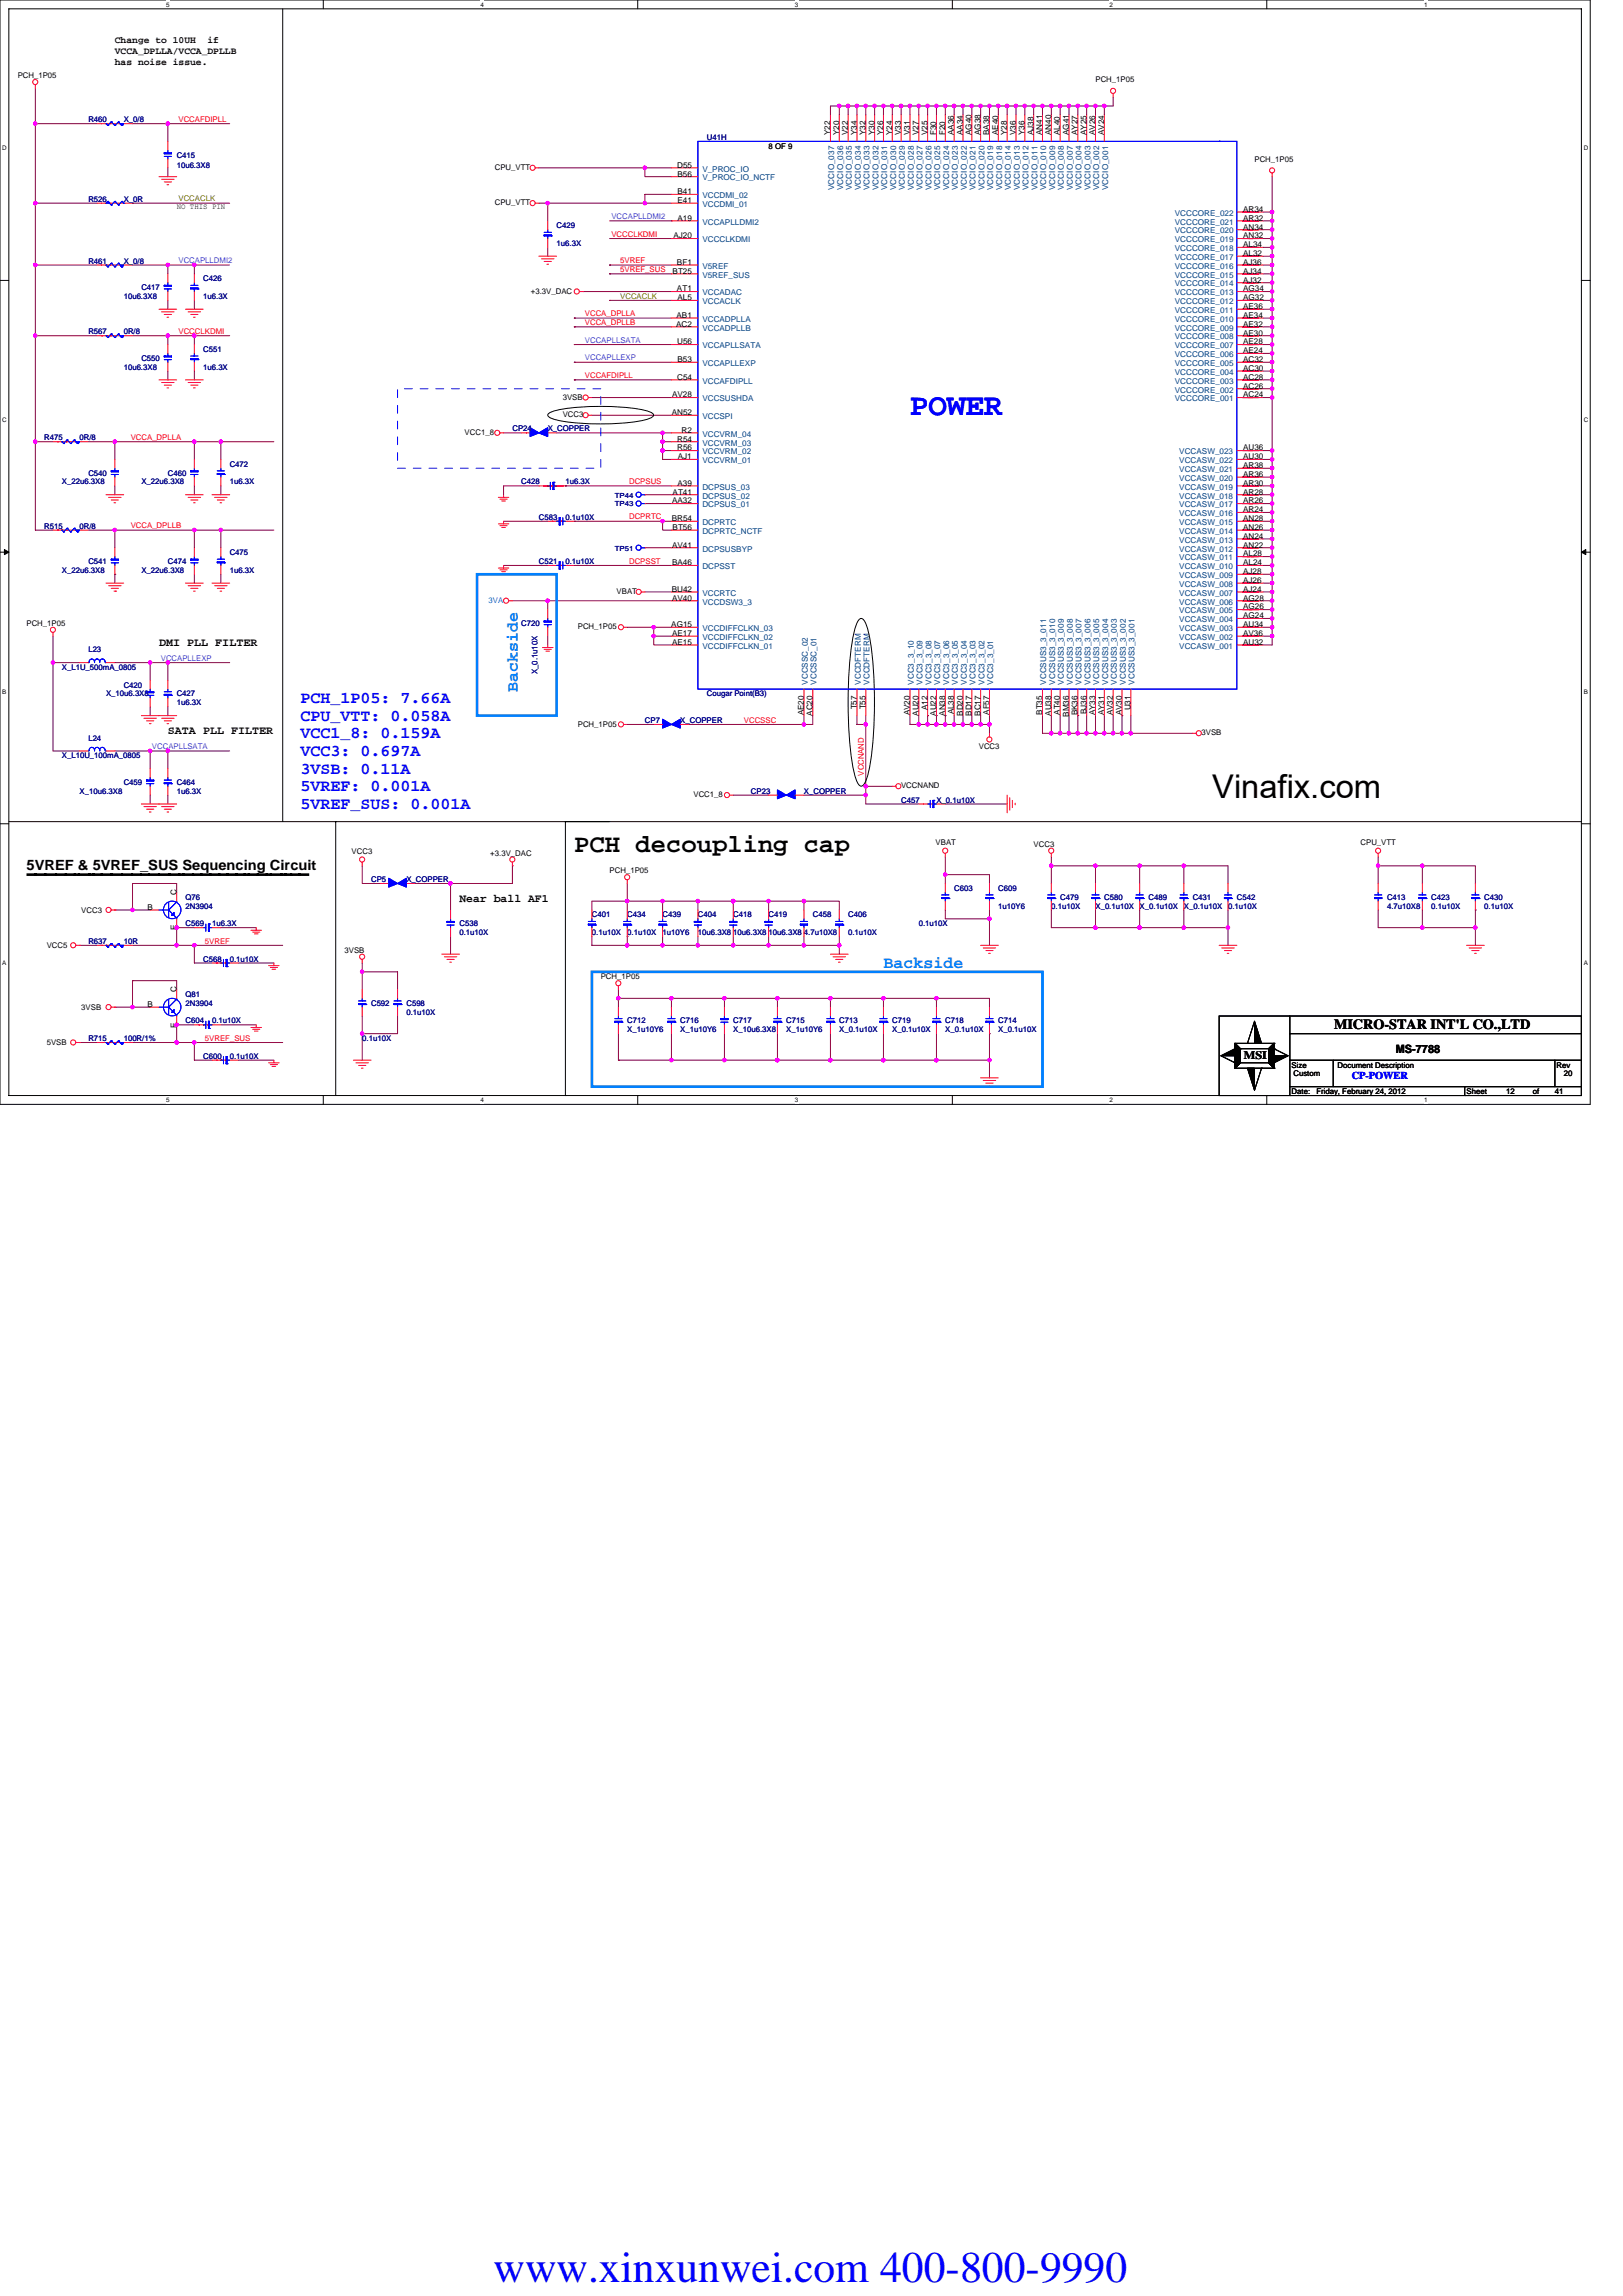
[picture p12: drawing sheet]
<svg xmlns="http://www.w3.org/2000/svg" width="210mm" height="297mm" viewBox="0 0 210 297" stroke-linecap="round" stroke-linejoin="round" font-family="sans-serif">
<defs><g id="words">
<text font-size="5.6" fill="#00f" x="63.9" y="295.3">www.xinxunwei.com 400-800-9990</text>
<text font-size="4.2" x="156.8" y="103.3">Vinafix.com</text>
<text font-size="4" fill="#00f" x="117.7" y="53.7">POWER</text>
<text font-size="3.3" x="74.3" y="110.2">PCH decoupling cap</text>
<g font-size="2.2" fill="#0080ff">
<text x="67" y="89.5" transform="rotate(-90 67 89.5)">Backside</text>
<text x="114.3" y="125.2">Backside</text>
</g>
<g font-size="2.2" fill="#00f">
<text x="38.9" y="91">PCH_1P05: 7.66A</text>
<text x="38.9" y="95.5">VCC1_8: 0.159A</text>
<text x="38.9" y="93.2">CPU_VTT: 0.058A</text>
<text x="38.9" y="97.8">VCC3: 0.697A</text>
<text x="38.9" y="100.1">3VSB: 0.11A</text>
<text x="38.9" y="102.4">5VREF: 0.001A</text>
<text x="38.9" y="104.7">5VREF_SUS: 0.001A</text>
</g>
<g font-size="1.8">
<text x="3.4" y="112.6">5VREF &amp; 5VREF_SUS Sequencing Circuit</text>
<text x="172.6" y="133.1">MICRO-STAR INT'L CO.,LTD</text>
</g>
<g font-size="1.5">
<text x="20.6" y="83.5">DMI PLL FILTER</text>
<text x="21.7" y="95">SATA PLL FILTER</text>
<text x="59.4" y="116.7">Near ball AF1</text>
<text x="160.9" y="137">MSI</text>
<text x="180.6" y="136.2">MS-7788</text>
</g>
<text font-size="1.4" fill="#00f" x="174.9" y="139.6">CP-POWER</text>
<g font-size="1.2">
<text x="14.9" y="5.6">Change to 10UH</text>
<text x="26.8" y="5.6">if</text>
<text x="14.9" y="7">VCCA_DPLLA/VCCA_DPLLB</text>
<text x="14.9" y="8.4">has noise issue.</text>
</g>
<g font-size="1">
<text x="2.3" y="10.1">PCH_1P05</text>
<text x="141.7" y="10.7">PCH_1P05</text>
<text x="107.4" y="17.5" transform="rotate(-90 107.4 17.5)">Y22</text>
<text x="108.6" y="17.5" transform="rotate(-90 108.6 17.5)">Y20</text>
<text x="109.7" y="17.5" transform="rotate(-90 109.7 17.5)">V22</text>
<text x="110.8" y="17.5" transform="rotate(-90 110.8 17.5)">Y34</text>
<text x="112" y="17.5" transform="rotate(-90 112 17.5)">Y32</text>
<text x="113.1" y="17.5" transform="rotate(-90 113.1 17.5)">Y30</text>
<text x="114.3" y="17.5" transform="rotate(-90 114.3 17.5)">Y26</text>
<text x="115.4" y="17.5" transform="rotate(-90 115.4 17.5)">Y24</text>
<text x="116.6" y="17.5" transform="rotate(-90 116.6 17.5)">V33</text>
<text x="117.7" y="17.5" transform="rotate(-90 117.7 17.5)">V31</text>
<text x="118.9" y="17.5" transform="rotate(-90 118.9 17.5)">V27</text>
<text x="120" y="17.5" transform="rotate(-90 120 17.5)">V25</text>
<text x="121.1" y="17.5" transform="rotate(-90 121.1 17.5)">F30</text>
<text x="122.3" y="17.5" transform="rotate(-90 122.3 17.5)">F20</text>
<text x="123.4" y="17.5" transform="rotate(-90 123.4 17.5)">AA36</text>
<text x="124.6" y="17.5" transform="rotate(-90 124.6 17.5)">AA34</text>
<text x="125.7" y="17.5" transform="rotate(-90 125.7 17.5)">AG40</text>
<text x="126.9" y="17.5" transform="rotate(-90 126.9 17.5)">AG38</text>
<text x="128" y="17.5" transform="rotate(-90 128 17.5)">BA38</text>
<text x="129.1" y="17.5" transform="rotate(-90 129.1 17.5)">AE40</text>
<text x="130.3" y="17.5" transform="rotate(-90 130.3 17.5)">Y28</text>
<text x="131.4" y="17.5" transform="rotate(-90 131.4 17.5)">V36</text>
<text x="132.6" y="17.5" transform="rotate(-90 132.6 17.5)">Y36</text>
<text x="133.7" y="17.5" transform="rotate(-90 133.7 17.5)">AJ38</text>
<text x="134.9" y="17.5" transform="rotate(-90 134.9 17.5)">AN41</text>
<text x="136" y="17.5" transform="rotate(-90 136 17.5)">AN40</text>
<text x="137.1" y="17.5" transform="rotate(-90 137.1 17.5)">AL40</text>
<text x="138.3" y="17.5" transform="rotate(-90 138.3 17.5)">AG41</text>
<text x="139.4" y="17.5" transform="rotate(-90 139.4 17.5)">AY27</text>
<text x="140.6" y="17.5" transform="rotate(-90 140.6 17.5)">AY25</text>
<text x="141.7" y="17.5" transform="rotate(-90 141.7 17.5)">AV26</text>
<text x="142.9" y="17.5" transform="rotate(-90 142.9 17.5)">AV24</text>
<text x="64" y="22">CPU_VTT</text>
<text x="87.6" y="21.7">D55</text>
<text x="87.7" y="22.8">B56</text>
<text x="99.4" y="19.2">8 OF 9</text>
<text x="162.3" y="21">PCH_1P05</text>
<text x="22.9" y="27.1">NO THIS PIN</text>
<text x="64" y="26.6">CPU_VTT</text>
<text x="87.7" y="26.3">E41</text>
<text x="87.7" y="25.1">B41</text>
<text x="87.7" y="28.6">A19</text>
<text x="160.8" y="27.4">AR34</text>
<text x="160.8" y="28.6">AR32</text>
<text x="160.8" y="29.7">AN34</text>
<text x="87" y="35.4">BT25</text>
<text x="87.1" y="30.8">AJ20</text>
<text x="87.6" y="34.3">BF1</text>
<text x="160.8" y="30.8">AN32</text>
<text x="160.8" y="32">AL34</text>
<text x="160.8" y="33.1">AL32</text>
<text x="160.8" y="34.3">AJ36</text>
<text x="160.8" y="35.4">AJ34</text>
<text x="68.7" y="38">+3.3V_DAC</text>
<text x="87.5" y="41.1">AB1</text>
<text x="87.6" y="37.7">AT1</text>
<text x="87.7" y="38.8">AL5</text>
<text x="160.8" y="36.6">AJ32</text>
<text x="160.8" y="37.7">AG34</text>
<text x="160.8" y="38.8">AG32</text>
<text x="160.8" y="40">AE36</text>
<text x="160.8" y="41.1">AE34</text>
<text x="87.5" y="42.3">AC2</text>
<text x="87.6" y="44.6">U56</text>
<text x="87.7" y="46.8">B53</text>
<text x="160.8" y="42.3">AE32</text>
<text x="160.8" y="43.4">AE30</text>
<text x="160.8" y="44.6">AE28</text>
<text x="160.8" y="45.7">AE24</text>
<text x="160.8" y="46.8">AC32</text>
<text x="160.8" y="48">AC30</text>
<text x="72.8" y="51.7">3VSB</text>
<text x="72.8" y="54">VCC3</text>
<text x="86.9" y="53.7">AN52</text>
<text x="87" y="51.4">AV28</text>
<text x="87.6" y="49.1">C54</text>
<text x="160.8" y="49.1">AC28</text>
<text x="160.8" y="50.3">AC26</text>
<text x="160.8" y="51.4">AC24</text>
<text x="60.1" y="56.3">VCC1_8</text>
<text x="87.6" y="58.3">R56</text>
<text x="87.6" y="57.1">R54</text>
<text x="87.7" y="59.4">AJ1</text>
<text x="88.2" y="56">R2</text>
<text x="160.8" y="59.4">AU30</text>
<text x="160.8" y="58.3">AU36</text>
<text x="87" y="65.1">AA32</text>
<text x="87" y="64">AT41</text>
<text x="87.7" y="62.8">A39</text>
<text x="160.8" y="65.1">AR26</text>
<text x="160.8" y="64">AR28</text>
<text x="160.8" y="62.8">AR30</text>
<text x="160.8" y="61.7">AR36</text>
<text x="160.8" y="60.6">AR38</text>
<text x="86.9" y="67.4">BR54</text>
<text x="87" y="70.8">AV41</text>
<text x="87" y="68.6">BT56</text>
<text x="160.8" y="72">AL28</text>
<text x="160.8" y="70.8">AN22</text>
<text x="160.8" y="69.7">AN24</text>
<text x="160.8" y="68.6">AN26</text>
<text x="160.8" y="67.4">AN28</text>
<text x="160.8" y="66.3">AR24</text>
<text x="79.8" y="76.9">VBAT</text>
<text x="86.9" y="76.6">BU42</text>
<text x="87" y="77.7">AV40</text>
<text x="87" y="73.1">BA46</text>
<text x="160.8" y="77.7">AG28</text>
<text x="160.8" y="76.6">AJ24</text>
<text x="160.8" y="75.4">AJ26</text>
<text x="160.8" y="74.3">AJ28</text>
<text x="160.8" y="73.1">AL24</text>
<text x="3.4" y="81">PCH_1P05</text>
<text x="74.8" y="81.4">PCH_1P05</text>
<text x="86.8" y="81.1">AG15</text>
<text x="87" y="82.3">AE17</text>
<text x="87" y="83.4">AE15</text>
<text x="160.8" y="83.4">AU32</text>
<text x="160.8" y="82.3">AV36</text>
<text x="160.8" y="81.1">AU34</text>
<text x="160.8" y="80">AG24</text>
<text x="160.8" y="78.8">AG26</text>
<text x="74.8" y="94">PCH_1P05</text>
<text x="104" y="92.5" transform="rotate(-90 104 92.5)">AE20</text>
<text x="105.1" y="92.6" transform="rotate(-90 105.1 92.6)">AC20</text>
<text x="110.8" y="91.8" transform="rotate(-90 110.8 91.8)">T57</text>
<text x="112" y="91.8" transform="rotate(-90 112 91.8)">T55</text>
<text x="117.7" y="92.5" transform="rotate(-90 117.7 92.5)">AV20</text>
<text x="118.9" y="92.6" transform="rotate(-90 118.9 92.6)">AU20</text>
<text x="120" y="91.8" transform="rotate(-90 120 91.8)">A12</text>
<text x="121.1" y="92.6" transform="rotate(-90 121.1 92.6)">AU22</text>
<text x="122.3" y="92.6" transform="rotate(-90 122.3 92.6)">AN38</text>
<text x="123.4" y="92.4" transform="rotate(-90 123.4 92.4)">AL38</text>
<text x="124.6" y="92.6" transform="rotate(-90 124.6 92.6)">BD20</text>
<text x="125.7" y="92.6" transform="rotate(-90 125.7 92.6)">BD17</text>
<text x="126.9" y="92.6" transform="rotate(-90 126.9 92.6)">BC17</text>
<text x="128" y="92.5" transform="rotate(-90 128 92.5)">AF57</text>
<text x="134.9" y="92.5" transform="rotate(-90 134.9 92.5)">BT35</text>
<text x="136" y="92.6" transform="rotate(-90 136 92.6)">AU38</text>
<text x="137.1" y="92.5" transform="rotate(-90 137.1 92.5)">AT40</text>
<text x="138.3" y="92.7" transform="rotate(-90 138.3 92.7)">BM36</text>
<text x="139.4" y="92.5" transform="rotate(-90 139.4 92.5)">BK36</text>
<text x="140.6" y="92.4" transform="rotate(-90 140.6 92.4)">BJ36</text>
<text x="141.7" y="92.5" transform="rotate(-90 141.7 92.5)">AY33</text>
<text x="142.9" y="92.5" transform="rotate(-90 142.9 92.5)">AY31</text>
<text x="144" y="92.5" transform="rotate(-90 144 92.5)">AV32</text>
<text x="145.1" y="92.5" transform="rotate(-90 145.1 92.5)">AV30</text>
<text x="146.3" y="91.9" transform="rotate(-90 146.3 91.9)">U31</text>
<text x="155.4" y="95.1">3VSB</text>
<text x="126.6" y="97">VCC3</text>
<text x="89.7" y="103.1">VCC1_8</text>
<text x="116.6" y="102">VCCNAND</text>
<text x="45.5" y="110.4">VCC3</text>
<text x="63.4" y="110.7">+3.3V_DAC</text>
<text x="78.9" y="113">PCH_1P05</text>
<text x="121.1" y="109.3">VBAT</text>
<text x="133.7" y="109.5">VCC3</text>
<text x="176" y="109.3">CPU_VTT</text>
<text x="10.5" y="118.1">VCC3</text>
<text x="19.1" y="117.7">B</text>
<text x="22.8" y="115.8" transform="rotate(-90 22.8 115.8)">C</text>
<text x="6.1" y="122.7">VCC5</text>
<text x="22.8" y="120.4" transform="rotate(-90 22.8 120.4)">E</text>
<text x="44.6" y="123.3">3VSB</text>
<text x="10.5" y="130.7">3VSB</text>
<text x="19.1" y="130.3">B</text>
<text x="22.8" y="128.4" transform="rotate(-90 22.8 128.4)">C</text>
<text x="77.7" y="126.7">PCH_1P05</text>
<text x="6.1" y="135.3">5VSB</text>
<text x="22.8" y="132.9" transform="rotate(-90 22.8 132.9)">E</text>
<text x="167.1" y="138.1">Size</text>
<text x="167.1" y="141.5">Date:</text>
<text x="167.3" y="139.3">Custom</text>
<text x="170.3" y="141.5">Friday, February 24, 2012</text>
<text x="173.1" y="138.1">Document Description</text>
<text x="189.7" y="141.5">Sheet</text>
<text x="194.9" y="141.5">12</text>
<text x="198.3" y="141.5">of</text>
<text x="201.2" y="141.5">41</text>
<text x="201.4" y="138.1">Rev</text>
<text x="202.3" y="139.3">20</text>
</g>
<g font-size="1" fill="#000080">
<text x="11.4" y="15.8">R460</text>
<text x="16" y="15.8">X_0/8</text>
<text x="22.9" y="20.4">C415</text>
<text x="22.9" y="21.8">10u6.3X8</text>
<text x="91.4" y="18.1">U41H</text>
<text x="11.4" y="26.1">R526</text>
<text x="16" y="26.1">X_0R</text>
<text x="72" y="29.5">C429</text>
<text x="11.4" y="34.1">R461</text>
<text x="16" y="34.1">X_0/8</text>
<text x="72" y="31.8">1u6.3X</text>
<text x="16" y="38.7">10u6.3X8</text>
<text x="18.3" y="37.5">C417</text>
<text x="26.3" y="36.4">C426</text>
<text x="26.3" y="38.7">1u6.3X</text>
<text x="11.4" y="43.2">R567</text>
<text x="16" y="43.2">0R/8</text>
<text x="16" y="47.8">10u6.3X8</text>
<text x="18.3" y="46.7">C550</text>
<text x="26.3" y="45.5">C551</text>
<text x="26.3" y="47.8">1u6.3X</text>
<text x="5.7" y="57">R475</text>
<text x="10.3" y="57">0R/8</text>
<text x="66.3" y="55.8">CP24</text>
<text x="70.9" y="55.8">X_COPPER</text>
<text x="71.5" y="55.8">_COPPER</text>
<text x="8" y="62.7">X_22u6.3X8</text>
<text x="11.4" y="61.5">C540</text>
<text x="18.3" y="62.7">X_22u6.3X8</text>
<text x="21.7" y="61.5">C460</text>
<text x="29.7" y="60.4">C472</text>
<text x="29.7" y="62.7">1u6.3X</text>
<text x="67.4" y="62.7">C428</text>
<text x="73.2" y="62.7">1u6.3X</text>
<text x="5.7" y="68.4">R515</text>
<text x="10.3" y="68.4">0R/8</text>
<text x="29.7" y="71.8">C475</text>
<text x="69.7" y="67.2">C583</text>
<text x="73.2" y="67.2">0.1u10X</text>
<text x="8" y="74.1">X_22u6.3X8</text>
<text x="11.4" y="73">C541</text>
<text x="18.3" y="74.1">X_22u6.3X8</text>
<text x="21.7" y="73">C474</text>
<text x="29.7" y="74.1">1u6.3X</text>
<text x="69.7" y="73">C521</text>
<text x="73.2" y="73">0.1u10X</text>
<text x="67.4" y="81">C720</text>
<text x="8" y="86.7">X_L1U_500mA_0805</text>
<text x="11.4" y="84.4">L23</text>
<text x="16" y="89">C420</text>
<text x="69.5" y="87.2" transform="rotate(-90 69.5 87.2)">X_0.1u10X</text>
<text x="11.4" y="95.8">L24</text>
<text x="13.7" y="90.1">X_10u6.3X8</text>
<text x="22.9" y="90.1">C427</text>
<text x="22.9" y="91.2">1u6.3X</text>
<text x="83.4" y="93.5">CP7</text>
<text x="88" y="93.5">X_COPPER</text>
<text x="91.4" y="90.1">Cougar Point(B3)</text>
<text x="8" y="98.1">X_L10U_100mA_0805</text>
<text x="16" y="101.5">C459</text>
<text x="22.9" y="101.5">C464</text>
<text x="10.3" y="102.7">X_10u6.3X8</text>
<text x="22.9" y="102.7">1u6.3X</text>
<text x="97.2" y="102.7">CP23</text>
<text x="104" y="102.7">X_COPPER</text>
<text x="116.6" y="103.8">C457</text>
<text x="121.2" y="103.8">X_0.1u10X</text>
<text x="121.8" y="103.8">_0.1u10X</text>
<text x="24" y="116.4">Q76</text>
<text x="24" y="117.5">2N3904</text>
<text x="24" y="119.8">C569</text>
<text x="27.4" y="119.8">1u6.3X</text>
<text x="48" y="114.1">CP5</text>
<text x="52.6" y="114.1">X_COPPER</text>
<text x="53.2" y="114.1">_COPPER</text>
<text x="59.4" y="119.8">C538</text>
<text x="76.6" y="118.7">C401</text>
<text x="81.2" y="118.7">C434</text>
<text x="85.7" y="118.7">C439</text>
<text x="90.3" y="118.7">C404</text>
<text x="94.9" y="118.7">C418</text>
<text x="99.4" y="118.7">C419</text>
<text x="105.2" y="118.7">C458</text>
<text x="109.7" y="118.7">C406</text>
<text x="118.9" y="119.8">0.1u10X</text>
<text x="123.4" y="115.3">C603</text>
<text x="129.2" y="115.3">C609</text>
<text x="129.2" y="117.5">1u10Y6</text>
<text x="136" y="117.5">0.1u10X</text>
<text x="137.2" y="116.4">C479</text>
<text x="141.7" y="117.5">X_0.1u10X</text>
<text x="142.9" y="116.4">C580</text>
<text x="147.4" y="117.5">X_0.1u10X</text>
<text x="148.6" y="116.4">C489</text>
<text x="153.2" y="117.5">X_0.1u10X</text>
<text x="154.3" y="116.4">C431</text>
<text x="158.9" y="117.5">0.1u10X</text>
<text x="160" y="116.4">C542</text>
<text x="179.5" y="116.4">C413</text>
<text x="179.5" y="117.5">4.7u10X8</text>
<text x="185.2" y="116.4">C423</text>
<text x="185.2" y="117.5">0.1u10X</text>
<text x="192" y="116.4">C430</text>
<text x="192" y="117.5">0.1u10X</text>
<text x="11.4" y="122.1">R637</text>
<text x="16" y="122.1">10R</text>
<text x="26.3" y="124.4">C568</text>
<text x="29.7" y="124.4">0.1u10X</text>
<text x="59.4" y="121">0.1u10X</text>
<text x="76.6" y="121">0.1u10X</text>
<text x="81.2" y="121">0.1u10X</text>
<text x="85.7" y="121">1u10Y6</text>
<text x="90.3" y="121">10u6.3X8</text>
<text x="94.9" y="121">10u6.3X8</text>
<text x="99.4" y="121">10u6.3X8</text>
<text x="104" y="121">4.7u10X8</text>
<text x="109.7" y="121">0.1u10X</text>
<text x="24" y="129">Q81</text>
<text x="24" y="130.1">2N3904</text>
<text x="48" y="130.1">C592</text>
<text x="52.6" y="130.1">C598</text>
<text x="52.6" y="131.3">0.1u10X</text>
<text x="11.4" y="134.7">R715</text>
<text x="16" y="134.7">100R/1%</text>
<text x="24" y="132.4">C604</text>
<text x="26.3" y="137">C600</text>
<text x="27.4" y="132.4">0.1u10X</text>
<text x="29.7" y="137">0.1u10X</text>
<text x="46.9" y="134.7">0.1u10X</text>
<text x="81.2" y="132.4">C712</text>
<text x="81.2" y="133.5">X_1u10Y6</text>
<text x="88" y="132.4">C716</text>
<text x="88" y="133.5">X_1u10Y6</text>
<text x="94.9" y="132.4">C717</text>
<text x="94.9" y="133.5">X_10u6.3X8</text>
<text x="101.7" y="132.4">C715</text>
<text x="101.7" y="133.5">X_1u10Y6</text>
<text x="108.6" y="132.4">C713</text>
<text x="108.6" y="133.5">X_0.1u10X</text>
<text x="115.4" y="132.4">C719</text>
<text x="115.4" y="133.5">X_0.1u10X</text>
<text x="122.3" y="132.4">C718</text>
<text x="122.3" y="133.5">X_0.1u10X</text>
<text x="129.2" y="132.4">C714</text>
<text x="129.2" y="133.5">X_0.1u10X</text>
</g>
<g font-size="1" fill="#f00">
<text x="23.1" y="15.8">VCCAFDIPLL</text>
<text x="79.1" y="30.6">VCCCLKDMI</text>
<text x="80.2" y="34.1">5VREF</text>
<text x="80.2" y="35.2">5VREF_SUS</text>
<text x="75.7" y="40.9">VCCA_DPLLA</text>
<text x="23.1" y="43.2">VCCCLKDMI</text>
<text x="75.7" y="42.1">VCCA_DPLLB</text>
<text x="75.7" y="48.9">VCCAFDIPLL</text>
<text x="16.9" y="56.9">VCCA_DPLLA</text>
<text x="81.4" y="62.6">DCPSUS</text>
<text x="16.9" y="68.3">VCCA_DPLLB</text>
<text x="81.4" y="67.2">DCPRTC</text>
<text x="81.4" y="72.9">DCPSST</text>
<text x="96.2" y="93.5">VCCSSC</text>
<text x="111.8" y="100.4" transform="rotate(-90 111.8 100.4)">VCCNAND</text>
<text x="26.5" y="122.1">5VREF</text>
<text x="26.5" y="134.6">5VREF_SUS</text>
</g>
<g font-size="1" fill="#004080">
<text x="90.9" y="22.2">V_PROC_IO</text>
<text x="90.9" y="23.3">V_PROC_IO_NCTF</text>
<text x="90.9" y="26.8">VCCDMI_01</text>
<text x="90.9" y="25.6">VCCDMI_02</text>
<text x="90.9" y="29.1">VCCAPLLDMI2</text>
<text x="107.9" y="24.6" transform="rotate(-90 107.9 24.6)">VCCIO_037</text>
<text x="109.1" y="24.6" transform="rotate(-90 109.1 24.6)">VCCIO_036</text>
<text x="110.2" y="24.6" transform="rotate(-90 110.2 24.6)">VCCIO_035</text>
<text x="111.4" y="24.6" transform="rotate(-90 111.4 24.6)">VCCIO_034</text>
<text x="112.5" y="24.6" transform="rotate(-90 112.5 24.6)">VCCIO_033</text>
<text x="113.6" y="24.6" transform="rotate(-90 113.6 24.6)">VCCIO_032</text>
<text x="114.8" y="24.6" transform="rotate(-90 114.8 24.6)">VCCIO_031</text>
<text x="115.9" y="24.6" transform="rotate(-90 115.9 24.6)">VCCIO_030</text>
<text x="117.1" y="24.6" transform="rotate(-90 117.1 24.6)">VCCIO_029</text>
<text x="118.2" y="24.6" transform="rotate(-90 118.2 24.6)">VCCIO_028</text>
<text x="119.4" y="24.6" transform="rotate(-90 119.4 24.6)">VCCIO_027</text>
<text x="120.5" y="24.6" transform="rotate(-90 120.5 24.6)">VCCIO_026</text>
<text x="121.6" y="24.6" transform="rotate(-90 121.6 24.6)">VCCIO_025</text>
<text x="122.8" y="24.6" transform="rotate(-90 122.8 24.6)">VCCIO_024</text>
<text x="123.9" y="24.6" transform="rotate(-90 123.9 24.6)">VCCIO_023</text>
<text x="125.1" y="24.6" transform="rotate(-90 125.1 24.6)">VCCIO_022</text>
<text x="126.2" y="24.6" transform="rotate(-90 126.2 24.6)">VCCIO_021</text>
<text x="127.4" y="24.6" transform="rotate(-90 127.4 24.6)">VCCIO_020</text>
<text x="128.5" y="24.6" transform="rotate(-90 128.5 24.6)">VCCIO_019</text>
<text x="129.6" y="24.6" transform="rotate(-90 129.6 24.6)">VCCIO_018</text>
<text x="130.8" y="24.6" transform="rotate(-90 130.8 24.6)">VCCIO_014</text>
<text x="131.9" y="24.6" transform="rotate(-90 131.9 24.6)">VCCIO_013</text>
<text x="133.1" y="24.6" transform="rotate(-90 133.1 24.6)">VCCIO_012</text>
<text x="134.2" y="24.6" transform="rotate(-90 134.2 24.6)">VCCIO_011</text>
<text x="135.4" y="24.6" transform="rotate(-90 135.4 24.6)">VCCIO_010</text>
<text x="136.5" y="24.6" transform="rotate(-90 136.5 24.6)">VCCIO_009</text>
<text x="137.6" y="24.6" transform="rotate(-90 137.6 24.6)">VCCIO_008</text>
<text x="138.8" y="24.6" transform="rotate(-90 138.8 24.6)">VCCIO_007</text>
<text x="139.9" y="24.6" transform="rotate(-90 139.9 24.6)">VCCIO_004</text>
<text x="141.1" y="24.6" transform="rotate(-90 141.1 24.6)">VCCIO_003</text>
<text x="142.2" y="24.6" transform="rotate(-90 142.2 24.6)">VCCIO_002</text>
<text x="143.4" y="24.6" transform="rotate(-90 143.4 24.6)">VCCIO_001</text>
<text x="152" y="27.9">VCCCORE_022</text>
<text x="152" y="29.1">VCCCORE_021</text>
<text x="90.9" y="31.3">VCCCLKDMI</text>
<text x="90.9" y="35.9">V5REF_SUS</text>
<text x="90.9" y="34.8">V5REF</text>
<text x="152" y="30.2">VCCCORE_020</text>
<text x="152" y="31.3">VCCCORE_019</text>
<text x="152" y="32.5">VCCCORE_018</text>
<text x="152" y="33.6">VCCCORE_017</text>
<text x="152" y="34.8">VCCCORE_016</text>
<text x="152" y="35.9">VCCCORE_015</text>
<text x="90.9" y="39.3">VCCACLK</text>
<text x="90.9" y="38.2">VCCADAC</text>
<text x="90.9" y="41.6">VCCADPLLA</text>
<text x="152" y="37.1">VCCCORE_014</text>
<text x="152" y="38.2">VCCCORE_013</text>
<text x="152" y="39.3">VCCCORE_012</text>
<text x="152" y="40.5">VCCCORE_011</text>
<text x="152" y="41.6">VCCCORE_010</text>
<text x="90.9" y="47.3">VCCAPLLEXP</text>
<text x="90.9" y="45.1">VCCAPLLSATA</text>
<text x="90.9" y="42.8">VCCADPLLB</text>
<text x="152" y="42.8">VCCCORE_009</text>
<text x="152" y="43.9">VCCCORE_008</text>
<text x="152" y="45.1">VCCCORE_007</text>
<text x="152" y="46.2">VCCCORE_006</text>
<text x="152" y="47.3">VCCCORE_005</text>
<text x="90.9" y="49.6">VCCAFDIPLL</text>
<text x="90.9" y="51.9">VCCSUSHDA</text>
<text x="152" y="48.5">VCCCORE_004</text>
<text x="152" y="49.6">VCCCORE_003</text>
<text x="152" y="50.8">VCCCORE_002</text>
<text x="152" y="51.9">VCCCORE_001</text>
<text x="90.9" y="54.2">VCCSPI</text>
<text x="90.9" y="58.8">VCCVRM_02</text>
<text x="90.9" y="57.6">VCCVRM_03</text>
<text x="90.9" y="56.5">VCCVRM_04</text>
<text x="90.9" y="59.9">VCCVRM_01</text>
<text x="152.6" y="59.9">VCCASW_022</text>
<text x="152.6" y="58.8">VCCASW_023</text>
<text x="90.9" y="63.4">DCPSUS_03</text>
<text x="90.9" y="65.6">DCPSUS_01</text>
<text x="90.9" y="64.5">DCPSUS_02</text>
<text x="152.6" y="65.6">VCCASW_017</text>
<text x="152.6" y="64.5">VCCASW_018</text>
<text x="152.6" y="63.4">VCCASW_019</text>
<text x="152.6" y="62.2">VCCASW_020</text>
<text x="152.6" y="61.1">VCCASW_021</text>
<text x="90.9" y="67.9">DCPRTC</text>
<text x="90.9" y="69.1">DCPRTC_NCTF</text>
<text x="90.9" y="71.4">DCPSUSBYP</text>
<text x="152.6" y="71.4">VCCASW_012</text>
<text x="152.6" y="70.2">VCCASW_013</text>
<text x="152.6" y="69.1">VCCASW_014</text>
<text x="152.6" y="67.9">VCCASW_015</text>
<text x="152.6" y="66.8">VCCASW_016</text>
<text x="90.9" y="77.1">VCCRTC</text>
<text x="90.9" y="73.6">DCPSST</text>
<text x="152.6" y="77.1">VCCASW_007</text>
<text x="152.6" y="75.9">VCCASW_008</text>
<text x="152.6" y="74.8">VCCASW_009</text>
<text x="152.6" y="73.6">VCCASW_010</text>
<text x="152.6" y="72.5">VCCASW_011</text>
<text x="90.9" y="81.6">VCCDIFFCLKN_03</text>
<text x="90.9" y="82.8">VCCDIFFCLKN_02</text>
<text x="90.9" y="83.9">VCCDIFFCLKN_01</text>
<text x="90.9" y="78.2">VCCDSW3_3</text>
<text x="152.6" y="83.9">VCCASW_001</text>
<text x="152.6" y="82.8">VCCASW_002</text>
<text x="152.6" y="81.6">VCCASW_003</text>
<text x="152.6" y="80.5">VCCASW_004</text>
<text x="152.6" y="79.4">VCCASW_005</text>
<text x="152.6" y="78.2">VCCASW_006</text>
<text x="104.5" y="88.6" transform="rotate(-90 104.5 88.6)">VCCSSC_02</text>
<text x="105.6" y="88.6" transform="rotate(-90 105.6 88.6)">VCCSSC_01</text>
<text x="111.4" y="88.6" transform="rotate(-90 111.4 88.6)">VCCDFTERM</text>
<text x="112.5" y="88.6" transform="rotate(-90 112.5 88.6)">VCCDFTERM</text>
<text x="118.2" y="88.6" transform="rotate(-90 118.2 88.6)">VCC3_3_10</text>
<text x="119.4" y="88.6" transform="rotate(-90 119.4 88.6)">VCC3_3_09</text>
<text x="120.5" y="88.6" transform="rotate(-90 120.5 88.6)">VCC3_3_08</text>
<text x="121.6" y="88.6" transform="rotate(-90 121.6 88.6)">VCC3_3_07</text>
<text x="122.8" y="88.6" transform="rotate(-90 122.8 88.6)">VCC3_3_06</text>
<text x="123.9" y="88.6" transform="rotate(-90 123.9 88.6)">VCC3_3_05</text>
<text x="125.1" y="88.6" transform="rotate(-90 125.1 88.6)">VCC3_3_04</text>
<text x="126.2" y="88.6" transform="rotate(-90 126.2 88.6)">VCC3_3_03</text>
<text x="127.4" y="88.6" transform="rotate(-90 127.4 88.6)">VCC3_3_02</text>
<text x="128.5" y="88.6" transform="rotate(-90 128.5 88.6)">VCC3_3_01</text>
<text x="135.4" y="88.6" transform="rotate(-90 135.4 88.6)">VCCSUS3_3_011</text>
<text x="136.5" y="88.6" transform="rotate(-90 136.5 88.6)">VCCSUS3_3_010</text>
<text x="137.6" y="88.6" transform="rotate(-90 137.6 88.6)">VCCSUS3_3_009</text>
<text x="138.8" y="88.6" transform="rotate(-90 138.8 88.6)">VCCSUS3_3_008</text>
<text x="139.9" y="88.6" transform="rotate(-90 139.9 88.6)">VCCSUS3_3_007</text>
<text x="141.1" y="88.6" transform="rotate(-90 141.1 88.6)">VCCSUS3_3_006</text>
<text x="142.2" y="88.6" transform="rotate(-90 142.2 88.6)">VCCSUS3_3_005</text>
<text x="143.4" y="88.6" transform="rotate(-90 143.4 88.6)">VCCSUS3_3_004</text>
<text x="144.5" y="88.6" transform="rotate(-90 144.5 88.6)">VCCSUS3_3_003</text>
<text x="145.6" y="88.6" transform="rotate(-90 145.6 88.6)">VCCSUS3_3_002</text>
<text x="146.8" y="88.6" transform="rotate(-90 146.8 88.6)">VCCSUS3_3_001</text>
</g>
<g font-size="1" fill="#808000">
<text x="23.1" y="26.1">VCCACLK</text>
<text x="80.2" y="38.6">VCCACLK</text>
</g>
<g font-size="1" fill="#8000ff">
<text x="79.1" y="28.3">VCCAPLLDMI2</text>
<text x="23.1" y="34.1">VCCAPLLDMI2</text>
<text x="75.7" y="46.6">VCCAPLLEXP</text>
<text x="75.7" y="44.3">VCCAPLLSATA</text>
<text x="20.8" y="85.5">VCCAPLLEXP</text>
<text x="19.7" y="96.9">VCCAPLLSATA</text>
</g>
<text font-size="1" fill="#0080ff" x="63.2" y="78">3VA</text>
<g font-size=".9" fill="#000080">
<text x="79.5" y="65.5">TP43</text>
<text x="79.5" y="64.4">TP44</text>
<text x="79.5" y="71.2">TP51</text>
</g>
<g font-size=".8">
<text x="21.5" y=".8">5</text>
<text x="62.2" y=".8">4</text>
<text x="102.8" y=".8">3</text>
<text x="143.6" y=".8">2</text>
<text x="184.2" y=".8">1</text>
<text x=".3" y="19.4">D</text>
<text x="204.9" y="19.4">D</text>
<text x=".3" y="54.6">C</text>
<text x="204.9" y="54.6">C</text>
<text x=".3" y="89.7">B</text>
<text x="204.9" y="89.7">B</text>
<text x=".3" y="124.9">A</text>
<text x="204.9" y="124.9">A</text>
<text x="21.5" y="142.6">5</text>
<text x="62.2" y="142.6">4</text>
<text x="102.8" y="142.6">3</text>
<text x="143.6" y="142.6">2</text>
<text x="184.2" y="142.6">1</text>
</g>
</g></defs>
<path d="M0 0h205.7v142.9h-205.7zM1.1 1.1h203.5v140.6h-203.5z" fill="none" stroke="#000" stroke-width=".13"/>
<g fill="#fff">
<path d="M21.5 .1h.4v.9h-.4z"/>
<path d="M21.5 141.9h.4v.9h-.4z"/>
</g>
<path d="M41.8 0v1.1M41.8 141.7v1.2" fill="none" stroke="#000" stroke-width=".13"/>
<g fill="#fff">
<path d="M62.2 .1h.4v.9h-.4z"/>
<path d="M62.2 141.9h.4v.9h-.4z"/>
</g>
<path d="M82.5 0v1.1M82.5 141.7v1.2" fill="none" stroke="#000" stroke-width=".13"/>
<g fill="#fff">
<path d="M102.8 .1h.5v.9h-.5z"/>
<path d="M102.8 141.9h.5v.9h-.5z"/>
</g>
<path d="M123.2 0v1.1M123.2 141.7v1.2" fill="none" stroke="#000" stroke-width=".13"/>
<g fill="#fff">
<path d="M143.6 .1h.4v.9h-.4z"/>
<path d="M143.6 141.9h.4v.9h-.4z"/>
</g>
<path d="M163.9 0v1.1M163.9 141.7v1.2" fill="none" stroke="#000" stroke-width=".13"/>
<g fill="#fff">
<path d="M184.2 .1h.5v.9h-.5z"/>
<path d="M184.2 141.9h.5v.9h-.5z"/>
<path d="M.3 18.7h.6v.9h-.6z"/>
<path d="M204.9 18.7h.6v.9h-.6z"/>
<path d="M.3 53.8h.6v1h-.6z"/>
<path d="M204.9 53.8h.6v1h-.6z"/>
</g>
<path d="M0 36.3h1.1M204.6 36.3h1.1" fill="none" stroke="#000" stroke-width=".13"/>
<g fill="#fff">
<path d="M.3 89h.5v.9h-.5z"/>
<path d="M204.9 89h.5v.9h-.5z"/>
</g>
<path d="M0 71.4h1.1M204.6 71.4h1.1" fill="none" stroke="#000" stroke-width=".13"/>
<path d="M.6 71.1l.5 .3-.5 .4zM204.6 71.4l.6-.3v.7z" fill="#000" stroke="#000" stroke-width=".13"/>
<g fill="#fff">
<path d="M.3 124.1h.5v1h-.5z"/>
<path d="M204.9 124.1h.5v1h-.5z"/>
</g>
<g fill="none" stroke="#000" stroke-width=".13">
<path d="M36.6 1.1v105.2M71 53.5a10.2 10.2 0 0 1 4.3-.9 30.4 30.4 0 0 1 8.3 .5l.9 .4 .1 .2-.1 .2a10 10 0 0 1-4.4 .9 29.9 29.9 0 0 1-8.3-.5l-.8-.4-.1-.2zM111.2 80.1l.2-.1 .3 .1a5.5 5.5 0 0 1 .8 2.6 55.3 55.3 0 0 1-.1 17.3l-.5 1.2-.2 .4-.3 .1-.2-.1a5.6 5.6 0 0 1-.9-2.6 55.6 55.6 0 0 1 .2-17.2l.4-1.3zM0 106.6h1.1M1.1 106.3h42.3v35.4M43.4 106.3h35.5M204.6 106.3h-131.4v35.4M204.6 106.6h1.1M157.7 131.4h46.9v10.3h-46.9zM158 136.6l1.8 .9M159.8 135h5v3.2h-5zM159.8 137.5h.1"/>
<path d="M159.8 138.2h.1M159.8 135l.7 .7M160.5 135.7h3.6v1.8h-3.6zM160.5 135.7h.1M160.5 137.5l-.7 .7M161.4 135h.1M162.3 132.1l-.9 2.9M163.2 138.2h.1M163.2 138.2l-.9 2.9M164.1 137.5l.7 .7M164.8 135h.1M164.8 135.7h.1"/>
<path d="M164.8 138.2h.1M164.8 135l-.7 .7M164.8 135.7l1.8 .9M166.9 133.7h37.7M166.9 137.2h37.7M166.9 131.4v10.3M172.5 137.2v3.4M201.2 137.2v3.4M73.2 141.7h.1M166.9 140.6h37.7M166.9 141.7h.1M189.5 141.7h.1"/>
<path d="M189.5 140.6v1.1"/>
</g>
<g fill="none" stroke="#800040" stroke-width=".13">
<path d="M4.6 11.4v4.6M4.6 16h.1M4.6 16h8M4.6 16v10.3M17.1 16h4.6M21.7 16h.1M21.7 16v2.3M21.7 16h8M108.6 13.7h.1M108.6 13.7v1.2M108.6 13.7h-1.2v1.2M108.6 13.7h4.6"/>
<path d="M109.7 13.7v1.2M109.7 13.7h.1M110.9 13.7v1.2M110.9 13.7h.1M112 13.7h.1M112 13.7v1.2M113.2 13.7h1.1M113.2 13.7v1.2M114.3 13.7h.1M114.3 13.7v1.2M114.3 13.7h1.1M115.4 13.7v1.2"/>
<path d="M115.4 13.7h1.2M116.6 13.7h.1M116.6 13.7h1.1M116.6 13.7v1.2M117.7 13.7h.1M117.7 13.7h1.2M117.7 13.7v1.2M118.9 13.7h.1M118.9 13.7h1.1M118.9 13.7v1.2M120 13.7h.1M120 13.7v1.2"/>
<path d="M120 13.7h1.2M121.2 13.7h1.1M121.2 13.7v1.2M122.3 13.7h.1M122.3 13.7v1.2M122.3 13.7h1.1M123.4 13.7v1.2M123.4 13.7h1.2M124.6 13.7h.1M124.6 13.7h1.1M124.6 13.7v1.2M125.7 13.7v1.2"/>
<path d="M125.7 13.7h.1M125.7 13.7h1.2M126.9 13.7h.1M126.9 13.7h1.1M126.9 13.7v1.2M128 13.7h.1M128 13.7v1.2M128 13.7h1.2M129.2 13.7h1.1M129.2 13.7v1.2M130.3 13.7h.1M130.3 13.7v1.2"/>
<path d="M130.3 13.7h1.1M131.4 13.7v1.2M131.4 13.7h1.2M132.6 13.7h.1M132.6 13.7v1.2M132.6 13.7h1.1M133.7 13.7h.1M133.7 13.7h1.2M133.7 13.7v1.2M134.9 13.7v1.2M134.9 13.7h.1M134.9 13.7h2.3"/>
<path d="M136 13.7h.1M136 13.7v1.2M137.2 13.7h1.1M137.2 13.7v1.2M138.3 13.7h.1M138.3 13.7v1.2M138.3 13.7h1.1M139.4 13.7v1.2M139.4 13.7h1.2M140.6 13.7h.1M140.6 13.7h1.1M140.6 13.7v1.2"/>
<path d="M141.7 13.7h.1M141.7 13.7h1.2M141.7 13.7v1.2M142.9 13.7v1.2M142.9 13.7h.1M144 12.6v1.1h-1.1M4.6 26.3h8M4.6 26.3v8h8M4.6 26.3h.1M4.6 34.3v9.1h8M4.6 34.3h.1M17.1 26.3h.1"/>
<path d="M17.1 34.3h4.6v1.1M17.1 26.3h12.6M21.7 34.3h3.4v1.1M21.7 34.3h.1M21.7 38.9v1.1M21.7 21.7v1.2M25.1 34.3h4.6M25.1 38.9v1.1M69.7 26.3h1.2M69.7 21.7h13.7v1.2h3.5M70.9 26.3v2.3M70.9 32v1.1"/>
<path d="M70.9 26.3h.1M70.9 26.3h16M75.4 37.7h11.5M78.9 34.3h.1M78.9 35.4h.1M78.9 38.9h.1M78.9 34.3h8M78.9 35.4h8M78.9 38.9h8M78.9 28.6h8M78.9 30.9h8M83.4 26.3h.1"/>
<path d="M83.4 21.7h.1M83.4 21.7h3.5M86.9 25.1h-3.5v1.2M86.9 28.6h.1M86.9 30.9h.1M163.4 36.6h1.2M163.4 37.7h1.2M163.4 34.3h1.2M163.4 35.4h1.2M163.4 29.7h1.2M163.4 30.9h1.2M163.4 28.6h1.2"/>
<path d="M163.4 32h1.2M163.4 27.4h1.2M163.4 38.9h1.2M163.4 33.1h1.2M164.6 36.6h.1M164.6 34.3h.1M164.6 29.7h.1M164.6 35.4h.1M164.6 28.6h.1M164.6 30.9h.1M164.6 27.4h.1M164.6 38.9h.1"/>
<path d="M164.6 32h.1M164.6 37.7h.1M164.6 22.9v4.5M164.6 33.1h.1M164.6 27.4v56h-1.2M4.6 57.1v11.5h2.3M4.6 43.4h.1M4.6 57.1h2.3M4.6 43.4v13.7M11.4 57.1h3.5M14.9 57.1h.1M14.9 57.1h10.2v2.3"/>
<path d="M14.9 57.1v2.3M17.1 43.4h4.6v1.2M21.7 43.4h3.4v1.2M21.7 43.4h.1M21.7 48v1.1M25.1 43.4h.1M25.1 48v1.1M25.1 57.1h.1M25.1 57.1h10.3M25.1 43.4h4.6M28.6 57.1h.1M28.6 57.1v2.3"/>
<path d="M65.2 56h2.2M72 56h13.7M74.3 42.3h.1M74.3 41.1h.1M74.3 46.9h.1M74.3 44.6h.1M74.3 49.1h.1M74.3 42.3h12.6M74.3 41.1h12.6M74.3 46.9h12.6M74.3 44.6h12.6M74.3 49.1h12.6"/>
<path d="M76.6 51.4h10.3M76.6 53.7h10.3M85.7 56h1.2M85.7 57.1h1.2M85.7 57.1v1.2h1.2M85.7 57.1h.1M85.7 58.3v1.1h1.2M85.7 56v1.1M163.4 48h1.2M163.4 49.1h1.2M163.4 45.7h1.2M163.4 46.9h1.2"/>
<path d="M163.4 41.1h1.2M163.4 42.3h1.2M163.4 43.4h1.2M163.4 44.6h1.2M163.4 51.4h1.2M163.4 58.3h1.2M163.4 59.4h1.2M163.4 40h1.2M163.4 50.3h1.2M164.6 48h.1M164.6 45.7h.1M164.6 41.1h.1"/>
<path d="M164.6 43.4h.1M164.6 51.4h.1M164.6 59.4h.1M164.6 44.6h.1M164.6 40h.1M164.6 42.3h.1M164.6 58.3h.1M164.6 46.9h.1M164.6 49.1h.1M164.6 50.3h.1M11.4 68.6h3.5M14.9 68.6v2.3"/>
<path d="M14.9 68.6h10.2v2.3M14.9 68.6h.1M14.9 62.9v1.1M14.9 74.3h.1M14.9 74.3v1.1M25.1 68.6h.1M25.1 62.9v1.1M25.1 74.3v1.1M25.1 68.6h10.3M28.6 68.6h.1M28.6 62.9v1.1M28.6 74.3v1.1"/>
<path d="M28.6 68.6v2.3M65.2 67.4h5.7M65.2 73.2h5.7M66.3 77.7h4.6v1.2M69.7 62.9h-4.5v1.1M70.9 77.7h.1M70.9 77.7h16M73.2 62.9h.1M73.2 62.9h13.7M74.3 73.2h.1M74.3 67.4h.1M74.3 67.4h12.6"/>
<path d="M74.3 73.2h12.6M83.4 76.6h3.5M83.4 65.2h3.5M83.4 64h3.5M83.4 70.9h3.5M85.7 67.4h.1M85.7 67.4v1.2h1.2M163.4 65.2h1.2M163.4 66.3h1.2M163.4 60.6h1.2M163.4 61.7h1.2M163.4 74.3h1.2"/>
<path d="M163.4 75.4h1.2M163.4 68.6h1.2M163.4 69.7h1.2M163.4 70.9h1.2M163.4 72h1.2M163.4 62.9h1.2M163.4 76.6h1.2M163.4 64h1.2M163.4 77.7h1.2M163.4 73.2h1.2M163.4 78.9h1.2M163.4 67.4h1.2"/>
<path d="M164.6 65.2h.1M164.6 60.6h.1M164.6 74.3h.1M164.6 68.6h.1M164.6 70.9h.1M164.6 61.7h.1M164.6 75.4h.1M164.6 69.7h.1M164.6 62.9h.1M164.6 76.6h.1M164.6 72h.1M164.6 77.7h.1"/>
<path d="M164.6 66.3h.1M164.6 78.9h.1M164.6 67.4h.1M164.6 64h.1M164.6 73.2h.1M6.9 85.7h.1M6.9 85.7h3.4M6.9 85.7v11.5h3.4M6.9 82.3v3.4M14.9 97.2h4.5M14.9 85.7h4.5M19.4 91.4v1.2"/>
<path d="M19.4 97.2v2.2M19.4 85.7v2.3M19.4 97.2h.1M19.4 85.7h.1M19.4 97.2h10.3M19.4 85.7h10.3M21.7 97.2h.1M21.7 97.2v2.2M21.7 85.7h.1M21.7 85.7v2.3M21.7 91.4v1.2M70.9 82.3v1.1"/>
<path d="M81.2 93.7h3.4M81.2 81.2h3.4v1.1M84.6 82.3h.1M84.6 81.2h2.3M86.9 82.3h-2.3v1.1h2.3M89.2 93.7h.1M104 92.6v1.1M104 93.7h.1M105.2 92.6v1.1h-16M110.9 92.6v1.1M110.9 93.7h.1M110.9 93.7h1.1"/>
<path d="M112 92.6v1.1M112 93.7v8h3.4M112 93.7h.1M117.7 92.6v1.1h1.2M118.9 92.6v1.1M118.9 93.7h.1M118.9 93.7h1.1M120 92.6h.1M120 93.7h1.2M120 92.6v1.1M121.2 93.7h1.1M121.2 92.6h.1"/>
<path d="M121.2 92.6v1.1M122.3 92.6h.1M122.3 93.7h1.1M122.3 92.6v1.1M123.4 92.6v1.1M123.4 93.7h.1M123.4 93.7h3.5M124.6 92.6v1.1M124.6 93.7h.1M125.7 93.7h.1M125.7 92.6v1.1M126.9 92.6v1.1"/>
<path d="M126.9 93.7h1.1v1.2M126.9 93.7h.1M128 92.6v1.1M134.9 92.6v2.3h1.1M136 92.6v2.3M136 94.9h.1M136 94.9h2.3M137.2 94.9h.1M137.2 92.6v2.3M138.3 94.9h1.1M138.3 92.6v2.3M139.4 94.9h1.2"/>
<path d="M139.4 92.6h.1M139.4 92.6v2.3M140.6 92.6v2.3M140.6 94.9h.1M140.6 94.9h4.6M141.7 92.6v2.3M141.7 94.9h.1M142.9 92.6v2.3M142.9 94.9h.1M144 92.6v2.3M144 94.9h.1M145.2 94.9h1.1"/>
<path d="M145.2 92.6h.1M145.2 92.6v2.3M146.3 92.6v2.3M146.3 94.9h.1M146.3 94.9h8M163.4 82.3h1.2M163.4 81.2h1.2M163.4 80h1.2M164.6 82.3h.1M164.6 81.2h.1M164.6 80h.1M14.9 117.7h2.2"/>
<path d="M17.1 114.3v3.4h2.3M17.1 114.3h.1M17.1 114.3h5.8v1.1M19.4 102.9v1.1M21.7 102.9v1.1M46.9 112v2.3h2.2M53.7 114.3h4.6M58.3 114.3h.1M58.3 114.3v3.4M66.3 112v2.3h-8M81.2 116.6h.1M81.2 116.6h4.5"/>
<path d="M81.2 116.6h-4.6v1.1M81.2 114.3v2.3M81.2 116.6v1.1M85.7 116.6h.1M85.7 116.6h4.6M85.7 116.6v1.1M90.3 116.6h.1M90.3 116.6v1.1M90.3 116.6h4.6M94.9 102.9h4.5M94.9 116.6v1.1M94.9 116.6h4.5v1.1"/>
<path d="M94.9 116.6h.1M99.4 116.6h.1M99.4 116.6h4.6M104 102.9h8M104 116.6h4.6v1.1M104 116.6v1.1M112 102.9h.1M112 101.7v2.3h6.9M112 101.7h.1M122.3 110.9v2.3M122.3 113.2h.1M122.3 113.2h5.7v1.1"/>
<path d="M122.3 113.2v1.1M122.3 104h8M122.3 117.7v1.2h5.7M128 117.7v1.2M128 118.9h.1M128 118.9v3.4M136 117.7v2.3h5.7M136 110.9v1.1M136 112h22.9v2.3M136 112v2.3M136 112h.1M141.7 112v2.3"/>
<path d="M141.7 117.7v2.3M141.7 112h.1M147.4 117.7v2.3M147.4 112v2.3M147.4 112h.1M153.2 112v2.3M153.2 112h.1M153.2 117.7v2.3M158.9 117.7v2.3M178.3 110.9v1.1M178.3 112h5.7v2.3M178.3 112h.1"/>
<path d="M178.3 112v2.3M178.3 117.7v2.3h5.7M184 112h6.9v2.3M184 117.7v2.3M190.9 117.7h.1M190.9 117.7v2.3M10.3 122.3h2.3M10.3 134.9h2.3M14.9 130.3h2.2M17.1 122.3h5.8M17.1 134.9h5.8M17.1 130.3h2.3"/>
<path d="M17.1 126.9h5.8v1.1M17.1 126.9h.1M17.1 126.9v3.4M22.9 120h.1M22.9 132.6h.1M22.9 122.3h2.2v2.3h2.3M22.9 134.9h2.2v2.3h2.3M22.9 120h2.2M22.9 120v2.3M22.9 132.6v2.3M22.9 132.6h2.2M25.1 122.3h.1"/>
<path d="M25.1 134.9h.1M25.1 122.3h11.5M25.1 134.9h11.5M28.6 120h4.5M28.6 132.6h4.5M30.9 124.6h4.5M30.9 137.2h4.5M46.9 133.7h.1M46.9 133.7v3.5M46.9 125.7h.1M46.9 125.7h4.5v2.3M46.9 131.4v2.3"/>
<path d="M46.9 124.6v1.1M46.9 125.7v2.3M51.4 131.4v2.3h-4.5M58.3 121.2v2.2M76.6 121.2v1.1h4.6M80 129.2h.1M80 129.2h6.9M80 133.7v3.5M80 137.2h.1M80 129.2v1.1M80 128v1.2M80 137.2h6.9"/>
<path d="M81.2 121.2h.1M81.2 122.3h4.5M81.2 121.2v1.1M85.7 121.2v1.1M85.7 122.3h.1M85.7 122.3h22.9M86.9 133.7v3.5M86.9 129.2h.1M86.9 129.2h6.8M86.9 137.2h6.8M86.9 129.2v1.1M90.3 121.2v1.1"/>
<path d="M90.3 122.3h.1M93.7 129.2h.1M93.7 129.2h6.9M93.7 133.7v3.5M93.7 137.2h.1M93.7 129.2v1.1M93.7 137.2h34.3M94.9 122.3h.1M94.9 121.2v1.1M99.4 122.3h.1M99.4 121.2v1.1M100.6 129.2h6.8"/>
<path d="M100.6 129.2h.1M100.6 133.7v3.5M100.6 137.2h.1M100.6 129.2v1.1M104 121.2v1.1M104 122.3h.1M107.4 133.7v3.5M107.4 129.2h.1M107.4 129.2h6.9M107.4 137.2h.1M107.4 129.2v1.1M108.6 122.3v1.1"/>
<path d="M108.6 121.2v1.1M114.3 133.7v3.5M114.3 129.2h.1M114.3 129.2h6.9M114.3 137.2h.1M114.3 129.2v1.1M121.2 129.2h6.8v1.1M121.2 129.2h.1M121.2 133.7v3.5M121.2 129.2v1.1M121.2 137.2h.1M128 137.2v2.2"/>
<path d="M128 133.7h.1M128 133.7v3.5M141.7 120h.1M141.7 120h5.7M147.4 120h5.8M153.2 120h.1M153.2 120h5.7M158.9 120v2.3M184 120h.1M184 120h6.9M190.9 120v2.3"/>
</g>
<g fill="#f0f" stroke="#f0f" stroke-width=".13">
<circle cx="21.7" cy="97.1" r=".22"/>
<circle cx="6.8" cy="85.7" r=".22"/>
<circle cx="19.4" cy="97.1" r=".22"/>
<circle cx="122.3" cy="93.7" r=".22"/>
<circle cx="134.9" cy="13.7" r=".22"/>
<circle cx="132.6" cy="13.7" r=".22"/>
<circle cx="131.4" cy="13.7" r=".22"/>
<circle cx="130.3" cy="13.7" r=".22"/>
<circle cx="137.1" cy="13.7" r=".22"/>
<circle cx="136" cy="13.7" r=".22"/>
<circle cx="133.7" cy="13.7" r=".22"/>
<circle cx="125.7" cy="93.7" r=".22"/>
<circle cx="144" cy="94.9" r=".22"/>
<circle cx="140.6" cy="94.9" r=".22"/>
<circle cx="141.7" cy="94.9" r=".22"/>
<circle cx="139.4" cy="94.9" r=".22"/>
<circle cx="110.9" cy="13.7" r=".22"/>
<circle cx="108.6" cy="13.7" r=".22"/>
<circle cx="113.1" cy="13.7" r=".22"/>
<circle cx="112" cy="13.7" r=".22"/>
<circle cx="120" cy="93.7" r=".22"/>
<circle cx="118.9" cy="93.7" r=".22"/>
<circle cx="112" cy="93.7" r=".22"/>
<circle cx="83.4" cy="26.3" r=".22"/>
<circle cx="140.6" cy="13.7" r=".22"/>
<circle cx="139.4" cy="13.7" r=".22"/>
<circle cx="138.3" cy="13.7" r=".22"/>
<circle cx="141.7" cy="13.7" r=".22"/>
<circle cx="142.9" cy="13.7" r=".22"/>
<circle cx="128" cy="93.7" r=".22"/>
<circle cx="126.9" cy="93.7" r=".22"/>
<circle cx="146.3" cy="94.9" r=".22"/>
<circle cx="145.1" cy="94.9" r=".22"/>
<circle cx="123.4" cy="93.7" r=".22"/>
<circle cx="118.9" cy="13.7" r=".22"/>
<circle cx="116.6" cy="13.7" r=".22"/>
<circle cx="115.4" cy="13.7" r=".22"/>
<circle cx="114.3" cy="13.7" r=".22"/>
<circle cx="121.1" cy="13.7" r=".22"/>
<circle cx="120" cy="13.7" r=".22"/>
<circle cx="117.7" cy="13.7" r=".22"/>
<circle cx="121.1" cy="93.7" r=".22"/>
<circle cx="104" cy="93.7" r=".22"/>
<circle cx="138.3" cy="94.9" r=".22"/>
<circle cx="137.1" cy="94.9" r=".22"/>
<circle cx="136" cy="94.9" r=".22"/>
<circle cx="124.6" cy="93.7" r=".22"/>
<circle cx="126.9" cy="13.7" r=".22"/>
<circle cx="124.6" cy="13.7" r=".22"/>
<circle cx="123.4" cy="13.7" r=".22"/>
<circle cx="122.3" cy="13.7" r=".22"/>
<circle cx="129.1" cy="13.7" r=".22"/>
<circle cx="128" cy="13.7" r=".22"/>
<circle cx="125.7" cy="13.7" r=".22"/>
<circle cx="109.7" cy="13.7" r=".22"/>
<circle cx="142.9" cy="94.9" r=".22"/>
<circle cx="112" cy="102.9" r=".22"/>
<circle cx="147.4" cy="120" r=".22"/>
<circle cx="141.7" cy="120" r=".22"/>
<circle cx="158.9" cy="120" r=".22"/>
<circle cx="153.2" cy="120" r=".22"/>
<circle cx="28.6" cy="68.6" r=".22"/>
<circle cx="21.7" cy="16" r=".22"/>
<circle cx="4.6" cy="16" r=".22"/>
<circle cx="28.6" cy="57.1" r=".22"/>
<circle cx="4.6" cy="57.1" r=".22"/>
<circle cx="4.6" cy="43.4" r=".22"/>
<circle cx="147.4" cy="112" r=".22"/>
<circle cx="93.7" cy="129.1" r=".22"/>
<circle cx="46.9" cy="133.7" r=".22"/>
<circle cx="107.4" cy="129.1" r=".22"/>
<circle cx="46.9" cy="125.7" r=".22"/>
<circle cx="100.6" cy="129.1" r=".22"/>
<circle cx="121.1" cy="129.1" r=".22"/>
<circle cx="114.3" cy="129.1" r=".22"/>
<circle cx="80" cy="129.1" r=".22"/>
<circle cx="86.9" cy="129.1" r=".22"/>
<circle cx="17.1" cy="117.7" r=".22"/>
<circle cx="22.8" cy="122.3" r=".22"/>
<circle cx="22.8" cy="120" r=".22"/>
<circle cx="25.1" cy="122.3" r=".22"/>
<circle cx="22.8" cy="134.9" r=".22"/>
<circle cx="25.1" cy="134.9" r=".22"/>
<circle cx="22.8" cy="132.6" r=".22"/>
<circle cx="17.1" cy="130.3" r=".22"/>
<circle cx="107.4" cy="137.2" r=".22"/>
<circle cx="100.6" cy="137.2" r=".22"/>
<circle cx="58.3" cy="114.3" r=".22"/>
<circle cx="21.7" cy="85.7" r=".22"/>
<circle cx="184" cy="112" r=".22"/>
<circle cx="178.3" cy="112" r=".22"/>
<circle cx="190.9" cy="120" r=".22"/>
<circle cx="122.3" cy="113.1" r=".22"/>
<circle cx="128" cy="118.9" r=".22"/>
<circle cx="86.9" cy="137.2" r=".22"/>
<circle cx="93.7" cy="137.2" r=".22"/>
<circle cx="121.1" cy="137.2" r=".22"/>
<circle cx="114.3" cy="137.2" r=".22"/>
<circle cx="128" cy="137.2" r=".22"/>
<circle cx="141.7" cy="112" r=".22"/>
<circle cx="136" cy="112" r=".22"/>
<circle cx="184" cy="120" r=".22"/>
<circle cx="164.6" cy="82.3" r=".22"/>
<circle cx="164.6" cy="81.1" r=".22"/>
<circle cx="164.6" cy="48" r=".22"/>
<circle cx="164.6" cy="45.7" r=".22"/>
<circle cx="164.6" cy="65.1" r=".22"/>
<circle cx="164.6" cy="41.1" r=".22"/>
<circle cx="164.6" cy="36.6" r=".22"/>
<circle cx="164.6" cy="34.3" r=".22"/>
<circle cx="164.6" cy="60.6" r=".22"/>
<circle cx="164.6" cy="74.3" r=".22"/>
<circle cx="164.6" cy="43.4" r=".22"/>
<circle cx="164.6" cy="29.7" r=".22"/>
<circle cx="164.6" cy="51.4" r=".22"/>
<circle cx="164.6" cy="59.4" r=".22"/>
<circle cx="164.6" cy="44.6" r=".22"/>
<circle cx="164.6" cy="68.6" r=".22"/>
<circle cx="164.6" cy="70.9" r=".22"/>
<circle cx="164.6" cy="40" r=".22"/>
<circle cx="164.6" cy="35.4" r=".22"/>
<circle cx="164.6" cy="28.6" r=".22"/>
<circle cx="164.6" cy="61.7" r=".22"/>
<circle cx="164.6" cy="75.4" r=".22"/>
<circle cx="164.6" cy="42.3" r=".22"/>
<circle cx="164.6" cy="30.9" r=".22"/>
<circle cx="164.6" cy="27.4" r=".22"/>
<circle cx="164.6" cy="58.3" r=".22"/>
<circle cx="164.6" cy="38.9" r=".22"/>
<circle cx="164.6" cy="69.7" r=".22"/>
<circle cx="164.6" cy="62.9" r=".22"/>
<circle cx="164.6" cy="76.6" r=".22"/>
<circle cx="164.6" cy="46.9" r=".22"/>
<circle cx="164.6" cy="32" r=".22"/>
<circle cx="164.6" cy="72" r=".22"/>
<circle cx="164.6" cy="77.7" r=".22"/>
<circle cx="164.6" cy="37.7" r=".22"/>
<circle cx="164.6" cy="66.3" r=".22"/>
<circle cx="164.6" cy="78.9" r=".22"/>
<circle cx="164.6" cy="80" r=".22"/>
<circle cx="164.6" cy="67.4" r=".22"/>
<circle cx="164.6" cy="49.1" r=".22"/>
<circle cx="164.6" cy="33.1" r=".22"/>
<circle cx="164.6" cy="64" r=".22"/>
<circle cx="164.6" cy="50.3" r=".22"/>
<circle cx="164.6" cy="73.1" r=".22"/>
<circle cx="112" cy="101.7" r=".22"/>
<circle cx="84.6" cy="81.1" r=".22"/>
<circle cx="84.6" cy="82.3" r=".22"/>
<circle cx="83.4" cy="21.7" r=".22"/>
<circle cx="70.9" cy="26.3" r=".22"/>
<circle cx="85.7" cy="58.3" r=".22"/>
<circle cx="85.7" cy="67.4" r=".22"/>
<circle cx="70.9" cy="77.7" r=".22"/>
<circle cx="25.1" cy="34.3" r=".22"/>
<circle cx="21.7" cy="34.3" r=".22"/>
<circle cx="25.1" cy="43.4" r=".22"/>
<circle cx="21.7" cy="43.4" r=".22"/>
<circle cx="4.6" cy="26.3" r=".22"/>
<circle cx="4.6" cy="34.3" r=".22"/>
<circle cx="85.7" cy="56" r=".22"/>
<circle cx="85.7" cy="57.1" r=".22"/>
<circle cx="19.4" cy="85.7" r=".22"/>
<circle cx="25.1" cy="68.6" r=".22"/>
<circle cx="25.1" cy="57.1" r=".22"/>
<circle cx="14.8" cy="57.1" r=".22"/>
<circle cx="14.8" cy="68.6" r=".22"/>
<circle cx="94.9" cy="116.6" r=".22"/>
<circle cx="90.3" cy="116.6" r=".22"/>
<circle cx="104" cy="116.6" r=".22"/>
<circle cx="99.4" cy="116.6" r=".22"/>
<circle cx="81.1" cy="116.6" r=".22"/>
<circle cx="85.7" cy="116.6" r=".22"/>
<circle cx="81.1" cy="122.3" r=".22"/>
<circle cx="153.2" cy="112" r=".22"/>
<circle cx="85.7" cy="122.3" r=".22"/>
<circle cx="99.4" cy="122.3" r=".22"/>
<circle cx="94.9" cy="122.3" r=".22"/>
<circle cx="90.3" cy="122.3" r=".22"/>
<circle cx="108.6" cy="122.3" r=".22"/>
<circle cx="104" cy="122.3" r=".22"/>
</g>
<g fill="none" stroke="#f00" stroke-width=".13">
<path d="M4.6 11v.4M12.6 16h4.5M21.7 18.3v1.1M107.4 14.9v3.4M108.6 14.9v3.4M109.7 14.9v3.4M110.9 14.9v3.4M112 14.9v3.4M113.2 14.9v3.4M114.3 14.9v3.4M115.4 14.9v3.4M116.6 14.9v3.4"/>
<path d="M117.7 14.9v3.4M118.9 14.9v3.4M120 14.9v3.4M121.2 14.9v3.4M122.3 14.9v3.4M123.4 14.9v3.4M124.6 14.9v3.4M125.7 14.9v3.4M126.9 14.9v3.4M128 14.9v3.4M129.2 14.9v3.4M130.3 14.9v3.4"/>
<path d="M131.4 14.9v3.4M132.6 14.9v3.4M133.7 14.9v3.4M134.9 14.9v3.4M136 14.9v3.4M137.2 14.9v3.4M138.3 14.9v3.4M139.4 14.9v3.4M140.6 14.9v3.4M141.7 14.9v3.4M142.9 14.9v3.4M144 12.1v.5"/>
<path d="M12.6 34.3h4.5M12.6 26.3h4.5M20.6 22.9h2.3M20.9 23.2h1.6M21.3 23.5h.9M21.6 23.9h.2M21.7 20.6v1.1M21.7 35.4v1.2M21.7 37.7v1.2M25.1 35.4v1.2M25.1 37.7v1.2M69.3 26.3h.4"/>
<path d="M69.3 21.7h.4M69.7 33.1h2.3M70.1 33.5h1.6M70.4 33.8h.9M70.8 34.2h.2M70.9 28.6v1.1M70.9 30.9v1.1M75 37.7h.4M75.4 37.7h.1M86.9 37.7h3.4M86.9 26.3h3.4M86.9 25.1h3.4"/>
<path d="M86.9 28.6h3.4M86.9 38.9h3.4M86.9 30.9h3.4M86.9 35.4h3.4M86.9 34.3h3.4M86.9 21.7h3.4M86.9 22.9h3.4M160 27.4h3.4M160 28.6h3.4M160 29.7h3.4M160 30.9h3.4M160 32h3.4"/>
<path d="M160 33.1h3.4M160 34.3h3.4M160 35.4h3.4M160 36.6h3.4M160 37.7h3.4M160 38.9h3.4M164.6 22.4v.5M6.9 57.1h4.5M12.6 43.4h4.5M14.9 59.4v1.2M20.6 40h2.3M20.6 49.1h2.3"/>
<path d="M20.9 40.3h1.6M20.9 49.5h1.6M21.3 40.7h.9M21.3 49.8h.9M21.6 41h.2M21.6 50.2h.2M21.7 44.6v1.1M21.7 46.9v1.1M24 40h2.3M24 49.1h2.3M24.3 40.3h1.7M24.3 49.5h1.7"/>
<path d="M24.7 40.7h.9M24.7 49.8h.9M25 41h.3M25 50.2h.3M25.1 44.6v1.1M25.1 46.9v1.1M25.1 59.4v1.2M28.6 59.4v1.2M64.7 56h.5M67.4 56h4.6M76.1 51.4h.5M76.1 53.7h.5"/>
<path d="M86.9 49.1h3.4M86.9 46.9h3.4M86.9 44.6h3.4M86.9 53.7h3.4M86.9 51.4h3.4M86.9 58.3h3.4M86.9 57.1h3.4M86.9 56h3.4M86.9 59.4h3.4M86.9 41.1h3.4M86.9 42.3h3.4M160 40h3.4"/>
<path d="M160 41.1h3.4M160 42.3h3.4M160 43.4h3.4M160 44.6h3.4M160 45.7h3.4M160 46.9h3.4M160 48h3.4M160 49.1h3.4M160 50.3h3.4M160 51.4h3.4M160 59.4h3.4M160 58.3h3.4"/>
<path d="M6.9 68.6h4.5M13.7 64h2.3M13.7 75.4h2.3M14.1 64.3h1.6M14.1 75.8h1.6M14.4 64.7h.9M14.4 76.1h.9M14.8 65h.2M14.8 76.5h.2M14.9 61.7v1.2M14.9 70.9v1.1M14.9 73.2v1.1"/>
<path d="M15 76.5h.1M24 64h2.3M24 75.4h2.3M24.3 64.3h1.7M24.3 75.8h1.7M24.7 64.7h.9M24.7 76.1h.9M25 65h.3M25 76.5h.3M25.1 61.7v1.2M25.1 70.9v1.1M25.1 73.2v1.1"/>
<path d="M27.4 64h2.3M27.4 75.4h2.3M27.8 64.3h1.6M27.8 75.8h1.6M28.1 64.7h.9M28.1 76.1h.9M28.5 65h.2M28.5 76.5h.2M28.6 61.7v1.2M28.6 70.9v1.1M28.6 73.2v1.1M64.5 67.8h1.3"/>
<path d="M64.5 64.3h1.3M64.5 73.5h1.3M64.7 68h.9M64.7 64.6h.9M64.7 73.7h.9M64.9 68.2h.5M64.9 64.8h.5M64.9 74h.5M65.2 67.4v.4M65.2 64v.3M65.2 73.2v.3M65.8 77.7h.5"/>
<path d="M69.7 62.9h3.5M70.9 67.4h3.4M70.9 73.2h3.4M70.9 78.9v1.1M83 76.6h.4M83.4 65.2h.1M83.4 64h.1M83.4 70.9h.1M86.9 77.7h3.4M86.9 62.9h3.4M86.9 65.2h3.4M86.9 76.6h3.4"/>
<path d="M86.9 67.4h3.4M86.9 68.6h3.4M86.9 64h3.4M86.9 70.9h3.4M86.9 73.2h3.4M160 78.9h3.4M160 77.7h3.4M160 76.6h3.4M160 75.4h3.4M160 74.3h3.4M160 73.2h3.4M160 72h3.4"/>
<path d="M160 70.9h3.4M160 69.7h3.4M160 68.6h3.4M160 67.4h3.4M160 66.3h3.4M160 65.2h3.4M160 64h3.4M160 62.9h3.4M160 61.7h3.4M160 60.6h3.4M6.9 81.8v.5M10.3 85.7h1.1"/>
<path d="M10.3 97.2h1.1M13.7 85.7h1.2M13.7 97.2h1.2M18.3 92.6h4.6M18.6 92.9h1.6M19 93.3h.9M19.3 93.6h.2M19.4 88v1.2M19.4 90.3v1.1M19.4 99.4v1.2M20.9 92.9h1.6M21.3 93.3h.9"/>
<path d="M21.6 93.6h.2M21.7 88v1.2M21.7 90.3v1.1M21.7 99.4v1.2M70.2 83.8h1.3M70.4 84h.9M70.6 84.2h.5M70.9 83.4v.4M70.9 81.2v1.1M80.7 93.7h.5M80.7 81.2h.5M84.6 93.7h1.1"/>
<path d="M86.9 81.2h3.4M86.9 82.3h3.4M86.9 83.4h3.4M88 93.7h1.2M104 89.2v3.4M105.2 89.2v3.4M110.9 89.2v3.4M112 89.2v3.4M117.7 89.2v3.4M118.9 89.2v3.4M120 89.2v3.4M121.2 89.2v3.4"/>
<path d="M122.3 89.2v3.4M123.4 89.2v3.4M124.6 89.2v3.4M125.7 89.2v3.4M126.9 89.2v3.4M128 94.9v.4M128 89.2v3.4M134.9 89.2v3.4M136 89.2v3.4M137.2 89.2v3.4M138.3 89.2v3.4M139.4 89.2v3.4"/>
<path d="M140.6 89.2v3.4M141.7 89.2v3.4M142.9 89.2v3.4M144 89.2v3.4M145.2 89.2v3.4M146.3 89.2v3.4M154.3 94.9h.5M160 83.4h3.4M160 82.3h3.4M160 81.2h3.4M160 80h3.4M14.4 117.7h.5"/>
<path d="M14.9 117.7h.1M18.3 104h4.6M18.6 104.4h1.6M19 104.7h.9M19.3 105.1h.2M19.4 117.7h1.2M19.4 101.7v1.2M20.9 104.4h1.6M21.3 104.7h.9M21.6 105.1h.2M21.7 101.7v1.2M22.9 115.4v1.2"/>
<path d="M22.9 118.9v1.1M46.9 111.5v.5M49.1 114.3h4.6M58.3 117.7v1.2M66.3 112h.1M66.3 111.5v.5M76.6 117.7v1.2M81.2 113.8v.5M81.2 117.7v1.2M85.7 117.7v1.2M90.3 117.7v1.2M94.4 102.9h.5"/>
<path d="M94.9 117.7v1.2M99.4 117.7v1.2M99.4 102.9h1.2M102.9 102.9h1.1M104 117.7v1.2M108.6 117.7v1.2M115.4 101.7h.5M118.9 104h3.4M122.3 110.4v.5M122.3 114.3v1.1M122.3 116.6v1.1M128 114.3v1.1"/>
<path d="M128 116.6v1.1M130.3 102.9v2.3M130.6 103.2v1.6M131 103.5v1M131.3 103.9v.2M136 110.4v.5M136 114.3v1.1M136 116.6v1.1M141.7 114.3v1.1M141.7 116.6v1.1M147.4 114.3v1.1M147.4 116.6v1.1"/>
<path d="M153.2 114.3v1.1M153.2 116.6v1.1M158.9 114.3v1.1M158.9 116.6v1.1M178.3 110.4v.5M178.3 114.3v1.1M178.3 116.6v1.1M184 114.3v1.1M184 116.6v1.1M190.9 114.3v1.1M190.9 116.6v1.1M9.8 122.3h.5"/>
<path d="M9.8 134.9h.5M10.3 122.3h.1M10.3 134.9h.1M12.6 134.9h4.5M12.6 122.3h4.5M14.4 130.3h.5M14.9 130.3h.1M19.4 130.3h1.2M22.9 128v1.2M22.9 131.4v1.2M25.1 132.6h3.5M25.1 120h1.2"/>
<path d="M27.4 124.6h3.5M27.4 137.2h3.5M27.4 120h1.2M32.5 120.4h1.3M32.5 132.9h1.3M32.7 120.6h.9M32.7 133.2h.9M32.9 120.8h.5M32.9 133.4h.5M33.1 120v.4M33.1 132.6v.3M34.8 124.9h1.3"/>
<path d="M34.8 137.5h1.3M35 125.2h.9M35 137.7h.9M35.2 125.4h.5M35.2 138h.5M35.4 124.6v.3M35.4 137.2v.3M45.7 137.2h2.3M46.1 137.5h1.6M46.4 137.8h.9M46.8 138.2h.2M46.9 124.1v.5"/>
<path d="M46.9 128v1.2M46.9 130.3v1.1M51.4 128v1.2M51.4 130.3v1.1M57.1 123.4h2.3M57.5 123.8h1.6M57.8 124.1h1M58.2 124.5h.2M58.3 120v1.2M76.6 120v1.2M80 127.6v.4M80 130.3v1.1"/>
<path d="M80 132.6v1.1M81.2 120v1.2M85.7 120v1.2M86.9 130.3v1.1M86.9 132.6v1.1M90.3 120v1.2M93.7 130.3v1.1M93.7 132.6v1.1M94.9 120v1.2M99.4 120v1.2M100.6 130.3v1.1M100.6 132.6v1.1"/>
<path d="M104 120v1.2M107.4 123.4h2.3M107.4 130.3v1.1M107.4 132.6v1.1M107.8 123.8h1.6M108.1 124.1h1M108.5 124.5h.2M108.6 120v1.2M114.3 130.3v1.1M114.3 132.6v1.1M121.2 130.3v1.1M121.2 132.6v1.1"/>
<path d="M126.9 139.4h2.3M126.9 122.3h2.3M127.2 139.8h1.6M127.2 122.6h1.6M127.6 123h.9M127.9 123.3h.2M128 130.3v1.1M128 132.6v1.1M157.7 122.3h2.3M158.1 122.6h1.6M158.4 123h.9M158.8 123.3h.2"/>
<path d="M189.7 122.3h2.3M190.1 122.6h1.6M190.4 123h.9M190.8 123.3h.2M127.6 140.1h.9M127.9 140.5h.2"/>
<circle cx="4.6" cy="10.6" r=".33"/>
<circle cx="144" cy="11.8" r=".33"/>
<circle cx="68.9" cy="21.7" r=".33"/>
<circle cx="68.9" cy="26.3" r=".33"/>
<circle cx="74.6" cy="37.7" r=".33"/>
<circle cx="164.6" cy="22" r=".33"/>
<circle cx="64.3" cy="56" r=".33"/>
<circle cx="75.8" cy="51.4" r=".33"/>
<circle cx="75.8" cy="53.7" r=".33"/>
<circle cx="65.5" cy="77.7" r=".33"/>
<circle cx="82.6" cy="76.6" r=".33"/>
<circle cx="6.8" cy="81.5" r=".33"/>
<circle cx="80.3" cy="93.7" r=".33"/>
<circle cx="80.3" cy="81.1" r=".33"/>
<circle cx="128" cy="95.7" r=".33"/>
<circle cx="155.1" cy="94.9" r=".33"/>
<circle cx="14" cy="117.7" r=".33"/>
<circle cx="46.8" cy="111.2" r=".33"/>
<circle cx="66.3" cy="111.2" r=".33"/>
<circle cx="81.1" cy="113.5" r=".33"/>
<circle cx="94.1" cy="102.9" r=".33"/>
<circle cx="116.2" cy="101.7" r=".33"/>
<circle cx="122.3" cy="110.1" r=".33"/>
<circle cx="136" cy="110.1" r=".33"/>
<circle cx="178.3" cy="110.1" r=".33"/>
<circle cx="9.5" cy="134.9" r=".33"/>
<circle cx="9.5" cy="122.3" r=".33"/>
<circle cx="14" cy="130.3" r=".33"/>
<circle cx="46.8" cy="123.8" r=".33"/>
<circle cx="80" cy="127.2" r=".33"/>
</g>
<g fill="#000" stroke="#000" stroke-width=".13">
<path d="M158 136.6l1.8-.9v.9zM162.3 132.1l.9 2.9h-.9zM164.8 136.6h1.8l-1.8 .9zM161.4 138.2h.9v2.9z"/>
<path d="M159.8 135l.7 .7v1.8l-.7 .7z" fill-rule="evenodd"/>
<path d="M159.8 135l.7 .7v1.8l-.7 .7z" fill-rule="evenodd"/>
<path d="M159.8 135l.7 .7v1.8l-.7 .7z" fill-rule="evenodd"/>
<path d="M164.8 135v3.2l-.7-.7v-1.8z" fill-rule="evenodd"/>
<path d="M164.8 135v3.2l-.7-.7v-1.8z" fill-rule="evenodd"/>
<path d="M164.8 135v3.2l-.7-.7v-1.8z" fill-rule="evenodd"/>
</g>
<path d="M3.4 113.2h36.6" fill="none" stroke="#000" stroke-width=".34"/>
<path d="M61.7 74.3h10.3v18.3h-10.3zM76.6 125.7h58.3v14.9h-58.3z" fill="none" stroke="#0080ff" stroke-width=".34"/>
<path d="M51.4 50.3h26.3v10.3h-26.3z" fill="none" stroke="#00f" stroke-width=".13" stroke-dasharray="1 1 1 1 1 1 1 1"/>
<g fill="none" stroke="#00f" stroke-width=".13">
<path d="M13.7 16h.1M13.7 16l.2 .2M13.9 16.2h.1M14.4 15.8h.1M14.4 15.8l.5 .4M14.4 15.8l-.5 .4M14.9 16.2h.1M15.3 15.8h.1M15.3 15.8l.5 .4M15.3 15.8l-.4 .4M15.8 16.2h.1M16 16l-.2 .2"/>
<path d="M21.3 19.8h.9v.1h-.9zM21.3 19.8h.1M21.7 19.4v.4M90.3 18.3h69.7v70.9h-69.7zM157.7 18.3h.1M13.7 34.3h.1M13.7 34.3l.2 .2M13.9 34.5h.1M13.9 26.1h.1M13.9 26.1l-.2 .2M13.9 26.1l.5 .4M14.4 34.1h.1"/>
<path d="M14.4 26.5h.1M14.4 34.1l.5 .4M14.4 34.1l-.5 .4M14.9 34.5h.1M14.9 26.1h.1M14.9 26.1l-.5 .4M14.9 26.1l.4 .4M15.3 34.1h.1M15.3 26.5h.1M15.3 34.1l.5 .4M15.3 34.1l-.4 .4M15.8 34.5h.1"/>
<path d="M15.8 26.1h.1M15.8 26.1l-.5 .4M15.8 26.1l.2 .2M16 26.3h.1M16 34.3l-.2 .2M21.3 20.2h.9M21.3 36.9h.9v.1h-.9zM21.3 37.4h.9M21.3 36.9h.1M21.7 20.2v.4M21.7 36.6v.3M21.7 37.4v.3"/>
<path d="M24.7 37.3h.9v.1h-.9zM24.7 36.9h.9M25.1 37.4v.3M25.1 36.6v.3M25.6 37.4h.1M70.4 30.4h.9v.1h-.9zM70.4 30.1h.9M70.9 30.5v.4M70.9 29.7v.4M71.3 30.5h.1M8 57.1h.1M8 57.1l.2 .3"/>
<path d="M8.2 57.4h.1M8.7 56.9h.1M8.7 56.9l.4 .5M8.7 56.9l-.5 .5M9.1 57.4h.1M9.6 56.9h.1M9.6 56.9l.5 .5M9.6 56.9l-.5 .5M10.1 57.4h.1M10.3 57.1l-.2 .3M13.7 43.4h.1M13.7 43.4l.2 .3"/>
<path d="M13.9 43.7h.1M14.4 43.2h.1M14.4 43.2l.5 .5M14.4 43.2l-.5 .5M14.9 43.7h.1M15.3 43.2h.1M15.3 43.2l.5 .5M15.3 43.2l-.4 .5M15.8 43.7h.1M16 43.4l-.2 .3M21.3 46.1h.9v.1h-.9zM21.3 46.5h.9"/>
<path d="M21.3 46.1h.1M21.7 45.7v.4M21.7 46.5v.4M24.7 46.4h.9v.1h-.9zM24.7 46.1h.9M25.1 46.5v.4M25.1 45.7v.4M25.6 46.5h.1M8 68.6h.1M8 68.6l.2 .2M8.2 68.8h.1M8.7 68.3h.1"/>
<path d="M8.7 68.3l.4 .5M8.7 68.3l-.5 .5M9.1 68.8h.1M9.6 68.3h.1M9.6 68.3l.5 .5M9.6 68.3l-.5 .5M10.1 68.8h.1M10.3 68.6l-.2 .2M14.4 60.9h.9v.1h-.9zM14.4 61.4h.9M14.4 60.9h.1M14.4 72.3h.9v.2h-.9z"/>
<path d="M14.4 72.8h.9M14.4 72.3h.1M14.9 60.6v.3M14.9 61.4v.3M14.9 72v.3M14.9 72.8v.4M24.7 72.3h.9v.2h-.9zM24.7 72.8h.9M24.7 72.3h.1M24.7 60.9h.9v.1h-.9zM24.7 61.4h.9M24.7 60.9h.1"/>
<path d="M25.1 72v.3M25.1 72.8v.4M25.1 60.6v.3M25.1 61.4v.3M28.1 72.7h.9v.1h-.9zM28.1 72.3h.9M28.1 61.3h.9v.1h-.9zM28.1 60.9h.9M28.6 72.8v.4M28.6 72v.3M28.6 61.4v.3M28.6 60.6v.3"/>
<path d="M29 72.8h.1M29 61.4h.1M70.9 62.9h.3M71.2 62.4v.9M71.5 62.4h.2v.9h-.2zM71.7 62.9h.3M71.7 62.4h.1M72 67.4h.3M72 73.2h.3M72.3 67h.2v.9h-.2zM72.3 67.9h.1M72.3 72.7h.2v.9h-.2z"/>
<path d="M72.3 73.6h.1M72.8 67v.9M72.8 67.4h.4M72.8 72.7v.9M72.8 73.2h.4M83 65.2h.4M83 64h.4M83 70.9h.4M11.5 85.6v.1h-.1M11.5 85.6a.35 .35 0 0 1 .4-.3 .35 .35 0 0 1 .3 .3 .34 .34 0 0 1 .4-.3 .34 .34 0 0 1 .3 .3 .34 .34 0 0 1 .4-.3 .34 .34 0 0 1 .3 .3M12.2 97a.34 .34 0 0 0-.3-.3 .34 .34 0 0 0-.4 .3v.2h-.1M12.2 85.6v.1"/>
<path d="M12.2 97v.2M12.2 97a.33 .33 0 0 1 .4-.3 .33 .33 0 0 1 .3 .3M12.9 85.6v.1M12.9 97v.2M12.9 97a.34 .34 0 0 1 .4-.3 .34 .34 0 0 1 .3 .3M13.6 85.6v.1h.1M13.6 97v.2h.1M19 89.5h.9v.1h-.9zM19 90h.9M19 89.5h.1M19.4 89.2v.3M19.4 90v.3"/>
<path d="M21.3 89.8h.9v.2h-.9zM21.3 89.5h.9M21.7 90v.3M21.7 89.2v.3M22.2 90h.1M70.4 80.3h.9v.2h-.9zM70.4 80.8h.9M70.4 80.3h.1M70.9 80v.3M70.9 80.8v.4M19 100.9h.9v.1h-.9zM19 101.4h.9"/>
<path d="M19 100.9h.1M19.4 100.6v.3M19.4 101.4v.3M20.6 117.7h1.2M21.3 101.3h.9v.1h-.9zM21.3 100.9h.9M21.7 101.4v.3M21.7 100.6v.3M21.8 116.8v1.8M21.8 117.7h.1M21.8 117.7l1.1 1.1v.1M22.2 101.4h.1"/>
<path d="M22.5 118.1v.3h-.3zM22.9 116.6v.1l-1.1 1M26.6 119.5v1M27 119.5h.1v1h-.1zM27.1 119.5h.1M57.8 119.2h1v.1h-1zM57.8 119.7h1M57.8 119.2h.1M58.3 118.9v.3M58.3 119.7v.3M76.1 119.5h.9v.2h-.9zM76.1 119.2h.9"/>
<path d="M76.6 119.7v.3M76.6 118.9v.3M77 119.7h.1M80.7 119.5h.9v.2h-.9zM80.7 119.2h.9M81.2 119.7v.3M81.2 118.9v.3M81.6 119.7h.1M85.3 119.5h.9v.2h-.9zM85.3 119.2h.9M85.7 119.7v.3M85.7 118.9v.3"/>
<path d="M86.2 119.7h.1M89.8 119.2h1v.1h-1zM89.8 119.7h1M89.8 119.2h.1M90.3 118.9v.3M90.3 119.7v.3M94.4 119.2h.9v.1h-.9zM94.4 119.7h.9M94.4 119.2h.1M94.9 118.9v.3M94.9 119.7v.3M99 119.2h.9v.1h-.9z"/>
<path d="M99 119.7h.9M99 119.2h.1M99.4 118.9v.3M99.4 119.7v.3M103.5 119.5h1v.2h-1zM103.5 119.2h1M103.5 119.7h.1M104 119.7v.3M104 118.9v.3M108.1 119.5h1v.2h-1zM108.1 119.2h1M108.6 119.7v.3"/>
<path d="M108.6 118.9v.3M109.1 119.7h.1M120 104h.4M120.4 103.5v1M120.7 103.5h.1v1h-.1zM120.8 104h.4M120.8 103.5h.1M121.8 116.1h1v.1h-1zM121.8 115.8h1M122.3 116.2v.4M122.3 115.4v.4M122.8 116.2h.1"/>
<path d="M127.6 116.1h.9v.1h-.9zM127.6 115.8h.9M128 116.2v.4M128 115.4v.4M128.5 116.2h.1M135.6 116.1h.9v.1h-.9zM135.6 115.8h.9M136 116.2v.4M136 115.4v.4M136.5 116.2h.1M141.3 116.1h.9v.1h-.9zM141.3 115.8h.9"/>
<path d="M141.7 116.2v.4M141.7 115.4v.4M142.2 116.2h.1M147 116.1h.9v.1h-.9zM147 115.8h.9M147.4 116.2v.4M147.4 115.4v.4M147.9 116.2h.1M152.7 116.1h.9v.1h-.9zM152.7 115.8h.9M153.2 116.2v.4M153.2 115.4v.4"/>
<path d="M153.6 116.2h.1M158.4 116.1h.9v.1h-.9zM158.4 115.8h.9M158.9 116.2v.4M158.9 115.4v.4M159.3 116.2h.1M177.8 116.1h1v.1h-1zM177.8 115.8h1M177.8 116.2h.1M178.3 116.2v.4M178.3 115.4v.4M183.6 116.1h.9v.1h-.9z"/>
<path d="M183.6 115.8h.9M184 116.2v.4M184 115.4v.4M184.5 116.2h.1M190.4 116.1h.9v.1h-.9zM190.4 115.8h.9M190.9 116.2v.4M190.9 115.4v.4M191.3 116.2h.1M13.7 134.9h.1M13.7 122.3h.1M13.7 134.9l.2 .2"/>
<path d="M13.7 122.3l.2 .2M13.9 135.1h.1M13.9 122.5h.1M14.4 134.6h.1M14.4 122.1h.1M14.4 134.6l.5 .5M14.4 134.6l-.5 .5M14.4 122.1l.5 .4M14.4 122.1l-.5 .4M14.9 135.1h.1M14.9 122.5h.1M15.3 134.6h.1"/>
<path d="M15.3 122.1h.1M15.3 134.6l.5 .5M15.3 134.6l-.4 .5M15.3 122.1l.5 .4M15.3 122.1l-.4 .4M15.8 135.1h.1M15.8 122.5h.1M16 134.9l-.2 .2M16 122.3l-.2 .2M20.6 130.3h1.2M21.8 129.4v1.8M21.8 130.3h.1"/>
<path d="M21.8 130.3l1.1 1v.1M22.2 131l.3-.4v.4zM22.9 129.2v.1l-1.1 1M26.3 120h.3M26.3 132.6h.3M26.6 132.1v1M27 132.1h.1v1h-.1zM27.1 120h.3M27.1 132.6h.3M27.1 133.1h.1M28.6 124.6h.3M28.6 137.2h.3"/>
<path d="M28.9 124.1v1M28.9 136.7v.9M29.3 124.1h.1v1h-.1zM29.3 136.7h.1v.9h-.1zM29.4 124.6h.3M29.4 125.1h.1M29.4 137.2h.3M29.4 137.6h.1M46.4 129.8h.9v.2h-.9zM46.4 129.5h.9M46.9 130v.3M46.9 129.2v.3"/>
<path d="M47.3 130h.1M51 129.8h.9v.2h-.9zM51 129.5h.9M51.4 130v.3M51.4 129.2v.3M51.9 130h.1M79.5 132.1h1v.1h-1zM79.5 131.8h1M80 132.2v.4M80 131.4v.4M80.5 132.2h.1M86.4 132.1h.9v.1h-.9z"/>
<path d="M86.4 131.8h.9M86.9 132.2v.4M86.9 131.4v.4M87.3 132.2h.1M93.3 131.8h.9v.1h-.9zM93.3 132.2h.9M93.3 131.8h.1M93.7 131.4v.4M93.7 132.2v.4M100.1 132.1h.9v.1h-.9zM100.1 131.8h.9M100.6 132.2v.4"/>
<path d="M100.6 131.4v.4M101 132.2h.1M107 132.1h.9v.1h-.9zM107 131.8h.9M107.4 132.2v.4M107.4 131.4v.4M107.9 132.2h.1M113.8 132.1h1v.1h-1zM113.8 131.8h1M114.3 132.2v.4M114.3 131.4v.4M114.8 132.2h.1"/>
<path d="M120.7 132.1h.9v.1h-.9zM120.7 131.8h.9M121.2 132.2v.4M121.2 131.4v.4M121.6 132.2h.1M127.6 132.1h.9v.1h-.9zM127.6 131.8h.9M128 132.2v.4M128 131.4v.4M128.5 132.2h.1"/>
<circle cx="82.6" cy="65.1" r=".33"/>
<circle cx="82.6" cy="70.9" r=".33"/>
<circle cx="82.6" cy="64" r=".33"/>
<circle cx="22.3" cy="117.7" r="1.14"/>
<circle cx="22.3" cy="130.3" r="1.14"/>
</g>
<g fill="#00f" stroke="#00f" stroke-width=".13">
<path d="M69.7 56l1.2-.7v1.2z"/>
<path d="M68.6 55.3l1.1 .7-1.1 .5z"/>
<path d="M51.4 114.3l1.2-.7v1.2z"/>
<path d="M50.3 113.6l1.1 .7-1.1 .5z"/>
<path d="M101.7 102.9l1.2-.7v1.1z"/>
<path d="M100.6 102.2l1.1 .7-1.1 .4z"/>
<path d="M86.9 93.7l1.1-.7v1.2z"/>
<path d="M85.7 93l1.2 .7-1.2 .5z"/>
<path d="M15.5 34.3h.5l-.2 .2z" fill-rule="evenodd"/>
<path d="M15.5 34.3h.5l-.2 .2z" fill-rule="evenodd"/>
<path d="M15.5 43.4h.5l-.2 .3z" fill-rule="evenodd"/>
<path d="M15.5 43.4h.5l-.2 .3z" fill-rule="evenodd"/>
<path d="M9.8 57.1h.5l-.2 .3z" fill-rule="evenodd"/>
<path d="M9.8 57.1h.5l-.2 .3z" fill-rule="evenodd"/>
<path d="M13.9 26.1l.3 .2h-.5l.2-.2 .3 .2z" fill-rule="evenodd"/>
<path d="M13.9 26.1l.3 .2h-.5l.2-.2 .3 .2z" fill-rule="evenodd"/>
<path d="M15.5 16h.5l-.2 .2z" fill-rule="evenodd"/>
<path d="M15.5 16h.5l-.2 .2z" fill-rule="evenodd"/>
<path d="M15.5 134.9h.5l-.2 .2z" fill-rule="evenodd"/>
<path d="M15.5 134.9h.5l-.2 .2z" fill-rule="evenodd"/>
<path d="M9.8 68.6h.5l-.2 .2z" fill-rule="evenodd"/>
<path d="M9.8 68.6h.5l-.2 .2z" fill-rule="evenodd"/>
<path d="M15.5 122.3h.5l-.2 .2z" fill-rule="evenodd"/>
<path d="M15.5 122.3h.5l-.2 .2z" fill-rule="evenodd"/>
</g>
<use href="#words"/>
</svg>
